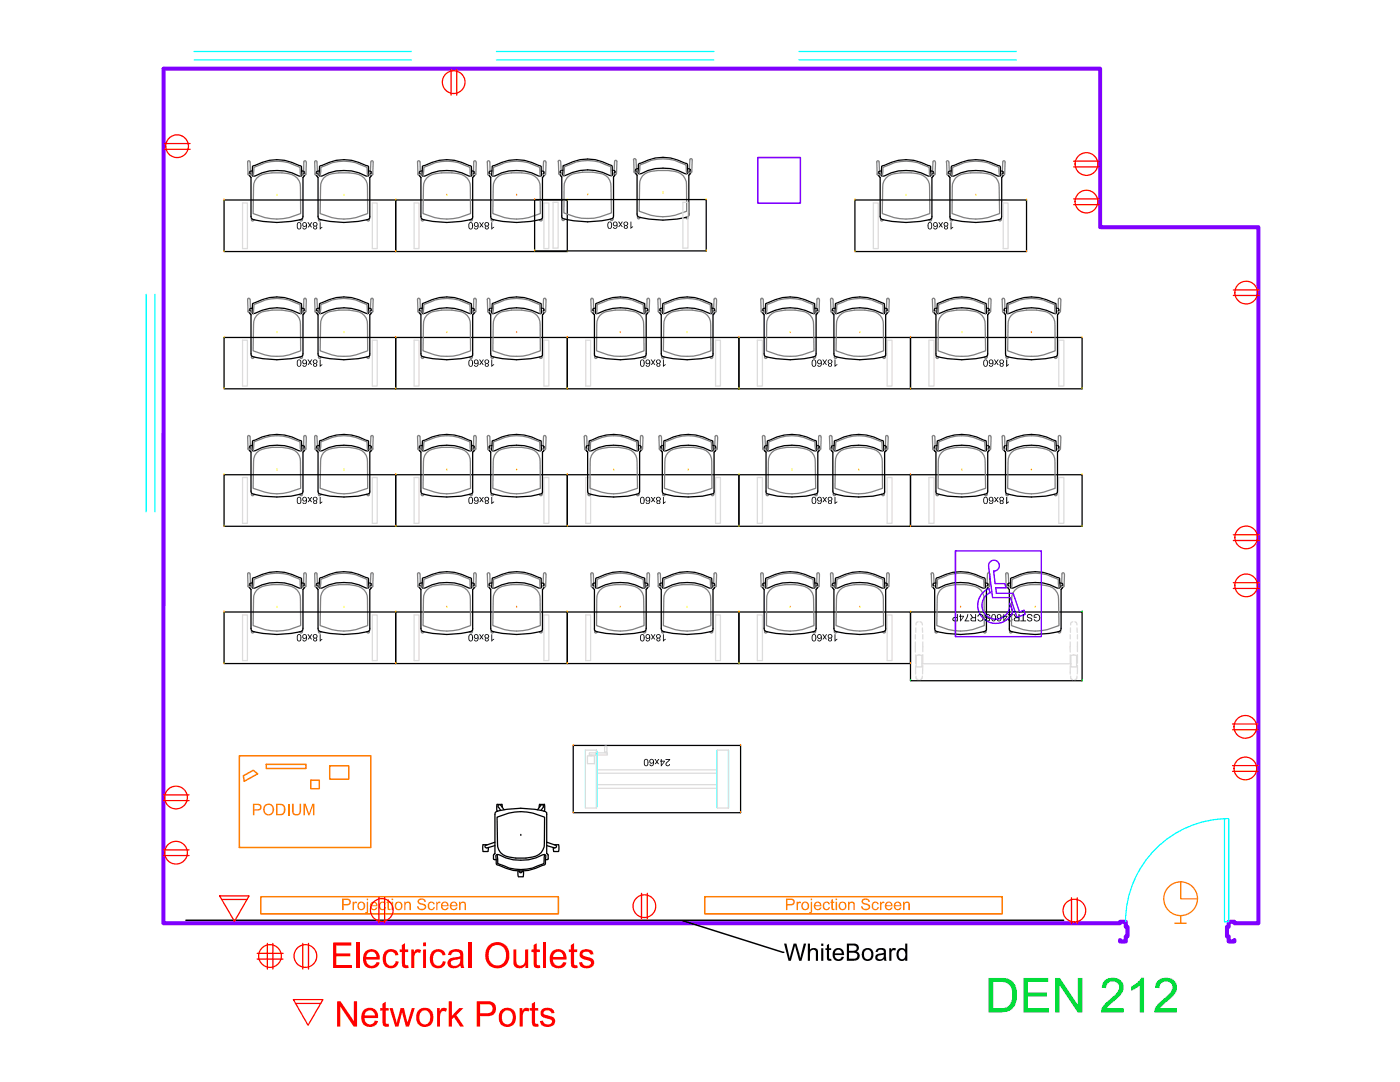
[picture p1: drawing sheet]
<svg xmlns="http://www.w3.org/2000/svg" width="279mm" height="216mm" viewBox="0 0 279 216" stroke-linecap="round" stroke-linejoin="round" font-family="sans-serif">
<!-- layer: _DOOR_WIND -->
<path d="M38.7 12h43.4M99.1 12h43.4M159.4 12h43.4M30.9 58.7v43.4M244.4 163.4v20.5h.8v-20.5M245.2 163.4a20.6 20.6 0 0 0-20.6 20.5" fill="none" stroke="#0ff" stroke-width=".25"/>
<!-- layer: _WALLS -->
<path d="M223.5 187.6v.3h1.2v-1.1h.3v-1.9h-.3v-1h-1.2v.3h-190.9l.1-170.5h186.9v31.6h31.5v138.9h-4.7v-.3h-1.2v1h-.3v1.9h.3v1.1h1.2v-.3" fill="none" stroke="#7f00ff" stroke-width=".8"/>
<!-- layer: _MISC_FIXED -->
<path d="M47.8 150.8h26.2v18.3h-26.2zM48.6 154.8l2-1.1 .8 .7-2.7 1.5zM53.1 152.5h8v.9h-8zM62 155.7h1.7v1.7h-1.7zM65.8 152.8h3.8v2.7h-3.8z" fill="none" stroke="#ff7f00" stroke-width=".3"/>
<!-- layer: AFUCH-P -->
<g fill="none" stroke="#000" stroke-width=".25">
<path d="M49.8 35l.3 .4v7.8v.3l.3 .3a19.1 19.1 0 0 0 9.8 0l.2-.3 .1-.3v-7.8l.3-.4M50.3 34.1h-.3l-.2 .2 .1 .3M50.4 33.2a9.5 9.5 0 0 1 9.8 0v1.9h-.5a9.3 9.3 0 0 0-8.8 0h-.6zM60.2 34.1h.4l.1 .2-.1 .3M63.2 35l.3 .4v7.8v.3l.3 .3a19.1 19.1 0 0 0 9.7 0l.3-.3v-8.1l.3-.4M63.7 34.1l-.5 .2 .1 .3M63.8 33.2a9.5 9.5 0 0 1 9.7 0l.1 1.7-.2 .3-.4-.1a9.3 9.3 0 0 0-8.7 0l-.4 .1-.3-.3zM73.5 34.1l.6 .2-.1 .3M83.7 35l.3 .4v7.8v.3l.3 .3a19.1 19.1 0 0 0 9.8 0l.2-.3v-8.1l.4-.4M84.3 34.1l-.6 .2 .1 .3M84.3 33.2a9.5 9.5 0 0 1 9.8 0v1.9h-.5a9.3 9.3 0 0 0-8.8 0h-.5zM94.1 34.1h.4l.1 .2-.1 .3"/>
<path d="M97.6 35l.3 .4v7.8l.1 .3 .2 .3a19.1 19.1 0 0 0 9.8 0l.3-.3v-8.1l.3-.4M98.2 34.1l-.6 .2 .2 .3M98.2 33.2a9.5 9.5 0 0 1 9.8 0l.1 1.7-.2 .3-.4-.1a9.3 9.3 0 0 0-8.8 0l-.3 .1-.3-.3zM108 34.1l.6 .2-.2 .3M111.8 34.9l.3 .4v8.1l.3 .2a19 19 0 0 0 9.7 0l.3-.2v-.3v-7.8l.3-.4M112.4 33.1a9.5 9.5 0 0 1 9.7 0l.2 1.7-.3 .3a10.1 10.1 0 0 0-9.5 0l-.2-.3zM112.4 34l-.6 .2 .1 .3M122.2 34l.5 .2-.1 .3M126.8 34.6l.3 .4v7.7l.1 .3 .2 .3a19 19 0 0 0 9.8 0l.3-.3v-8l.3-.4M127.4 33.6l-.6 .3 .2 .2M127.4 32.8a9.4 9.4 0 0 1 9.8 0l.1 1.6-.3 .3h-.3a9.3 9.3 0 0 0-8.8 0h-.3l-.3-.3zM137.2 33.6l.6 .3-.2 .2"/>
<path d="M175.4 35l.3 .4v7.8v.3l.3 .3a19.1 19.1 0 0 0 9.7 0l.3-.3v-8.1l.3-.4M175.9 34.1l-.5 .2 .1 .3M176.1 33.1a11.9 11.9 0 0 1 6.2-1.1l1.5 .4 1.9 .8 .1 1.7-.2 .3-.4-.1a9.3 9.3 0 0 0-8.7 0l-.4 .1-.3-.3 .2-1.7zM185.7 34.1l.6 .2-.1 .3M189.3 35l.3 .4v8.1l.3 .3a19 19 0 0 0 9.7 0l.3-.3v-.3v-7.8l.3-.4M189.8 34.1l-.5 .2 .1 .3M190 33.1a11.9 11.9 0 0 1 6.3-1.1l3.3 1.2 .1 1.7-.2 .3-.4-.1a9.2 9.2 0 0 0-8.7 0l-.4 .1-.2-.3v-1.5zM199.7 34.1l.5 .2-.1 .3M49.8 62.4l.3 .4v7.8v.3l.3 .2a19.1 19.1 0 0 0 9.8 0l.2-.2 .1-.3v-7.8l.3-.4M50.3 61.5h-.3l-.2 .2 .1 .3M50.4 60.6a9.5 9.5 0 0 1 9.8 0l.1 1.7-.3 .3a10.2 10.2 0 0 0-9.5 0l-.2-.3zM60.2 61.5h.4l.1 .2-.1 .3"/>
<path d="M63.2 62.4l.3 .4v7.8v.3l.3 .2a19.1 19.1 0 0 0 9.7 0l.3-.2v-8.1l.3-.4M63.7 61.5l-.5 .2 .1 .3M63.8 60.6a9.5 9.5 0 0 1 9.7 0l.1 1.7-.2 .3a10.1 10.1 0 0 0-9.5 0l-.3-.3zM73.5 61.5l.6 .2-.1 .3M83.7 62.4l.3 .4v7.8v.3l.3 .2a19.1 19.1 0 0 0 9.8 0l.2-.2v-8.1l.4-.4M84.3 61.5l-.6 .2 .1 .3M84.3 60.6a9.5 9.5 0 0 1 9.8 0l.1 1.7-.2 .3a10.2 10.2 0 0 0-9.6 0l-.2-.3zM94.1 61.5h.4l.1 .2-.1 .3M97.6 62.4l.3 .4v7.8l.1 .3 .2 .2a19.1 19.1 0 0 0 9.8 0l.3-.2v-8.1l.3-.4M98.2 61.5l-.6 .2 .2 .3M98.2 60.6a9.5 9.5 0 0 1 9.8 0l.1 1.7-.2 .3a10.2 10.2 0 0 0-9.5 0l-.3-.3zM108 61.5l.6 .2-.2 .3"/>
<path d="M118.3 62.4l.3 .4v8.1l.3 .2a19.1 19.1 0 0 0 9.8 0l.2-.2 .1-.3v-7.8l.3-.4M118.8 61.5h-.3l-.2 .2 .1 .3M118.9 60.6a9.5 9.5 0 0 1 9.8 0v1.7l-.2 .3a10.2 10.2 0 0 0-9.5 0l-.2-.3zM128.7 61.5l.6 .2-.2 .3M131.7 62.4l.3 .4v7.8v.3l.3 .2a19.1 19.1 0 0 0 9.7 0l.3-.2v-8.1l.3-.4M132.2 61.5l-.5 .2 .1 .3M132.3 60.6a9.5 9.5 0 0 1 9.7 0l.1 1.7-.2 .3a10.2 10.2 0 0 0-9.5 0l-.3-.3zM142.1 61.5l.5 .2-.1 .3M152.2 62.4l.3 .4v7.8v.3l.3 .2a19.1 19.1 0 0 0 9.8 0l.2-.2 .1-.3v-7.8l.3-.4M152.8 61.5h-.4l-.2 .2 .1 .3M157.7 61.4a12.7 12.7 0 0 0-4.8 1.2l-.2-.3 .1-1.7a9.5 9.5 0 0 1 9.8 0l.1 1.7-.3 .3a12.7 12.7 0 0 0-4.7-1.2M162.6 61.5h.4l.1 .2-.1 .3"/>
<path d="M166.1 62.4l.3 .4v7.8l.1 .3 .2 .2a19.1 19.1 0 0 0 9.8 0l.3-.2v-8.1l.3-.4M166.7 61.5l-.6 .2 .2 .3M166.7 60.6a9.5 9.5 0 0 1 9.8 0l.1 1.7-.2 .3a10.2 10.2 0 0 0-9.6 0l-.2-.3zM176.5 61.5h.4l.2 .2-.1 .3M186.5 62.4l.3 .4v8.1l.2 .2a19.1 19.1 0 0 0 9.8 0l.3-.2v-.3v-7.8l.3-.4M187 61.5h-.4l-.1 .2 .1 .3M187 60.6a9.5 9.5 0 0 1 9.8 0l.1 1.7-.2 .3a10.2 10.2 0 0 0-9.5 0l-.2-.3zM196.9 61.5l.5 .2-.1 .3M200.4 62.4l.3 .4v7.8v.3l.3 .2a19.1 19.1 0 0 0 9.7 0l.3-.2v-.3v-7.8l.3-.4M200.9 61.5h-.4l-.1 .2 .1 .3M201 60.6a9.5 9.5 0 0 1 9.7 0l.1 1.7-.2 .3a10.2 10.2 0 0 0-9.5 0l-.2-.3zM210.8 61.5h.4l.1 .2-.1 .3"/>
<path d="M49.8 89.9l.3 .3v8.1a9.5 9.5 0 0 0 5.2 .9 9.5 9.5 0 0 0 5.1-.9l.1-8.1 .3-.3M50.3 88.9h-.3l-.2 .2 .1 .3M50.4 88a9.8 9.8 0 0 1 9.8 0v1.9h-.5a9.3 9.3 0 0 0-8.8 0h-.6zM60.2 88.9h.4l.1 .2-.1 .3M63.2 89.9l.3 .3v8.1a9.5 9.5 0 0 0 5.1 .9 10.1 10.1 0 0 0 5.2-.9v-8.1l.3-.3M63.7 88.9l-.5 .2 .1 .3M63.8 88a9.4 9.4 0 0 1 9.2-.2l.5 .2 .1 1.7-.2 .3-.4-.1a9.3 9.3 0 0 0-8.7 0l-.4 .1-.3-.3zM73.5 88.9l.6 .2-.1 .3M83.7 89.9l.3 .3v8.1a9.5 9.5 0 0 0 5.2 .9 9.5 9.5 0 0 0 5.1-.9v-8.1l.4-.3M84.3 88.9l-.6 .2 .1 .3M84.3 88a9.8 9.8 0 0 1 9.8 0v1.9h-.5a9.3 9.3 0 0 0-8.8 0h-.5zM94.1 88.9h.4l.1 .2-.1 .3"/>
<path d="M97.6 89.9l.3 .3 .1 8.1a9.5 9.5 0 0 0 5.1 .9 10.1 10.1 0 0 0 5.2-.9v-8.1l.3-.3M98.2 88.9l-.6 .2 .2 .3M98.2 88a9.8 9.8 0 0 1 9.8 0l.1 1.7-.2 .3-.4-.1a9.3 9.3 0 0 0-8.8 0l-.3 .1-.3-.3zM108 88.9l.6 .2-.2 .3M117 89.9l.3 .3v8.1a9.5 9.5 0 0 0 5.2 .9 9.5 9.5 0 0 0 5.1-.9v-8.1l.3-.3M117.5 88.9h-.3l-.2 .2 .1 .3M122.4 88.8l-1.4 .1-3.3 1.1-.2-.3 .1-1.7a9.8 9.8 0 0 1 9.8 0v1.7l-.2 .3-3.2-1.1-1.5-.1M127.4 88.9h.4l.1 .2-.1 .3M131.9 89.9l.3 .3v8.1a9.5 9.5 0 0 0 5.1 .9 10.1 10.1 0 0 0 5.2-.9v-8.1l.3-.3M132.4 88.9l-.5 .2 .1 .3M132.5 88a9.8 9.8 0 0 1 9.8 0v1.9h-.6a9.3 9.3 0 0 0-8.7 0l-.4 .1-.3-.3zM142.3 88.9l.5 .2-.1 .3"/>
<path d="M152.6 89.9l.3 .3v8.1a10.1 10.1 0 0 0 5.1 .9 9.5 9.5 0 0 0 5.2-.9v-8.1l.3-.3M153.1 88.9l-.5 .2 .1 .3M153.1 88a9.8 9.8 0 0 1 9.8 0l.1 1.7-.2 .3-.4-.1a9.3 9.3 0 0 0-8.8 0h-.5zM163 88.9l.5 .2-.1 .3M165.9 89.9l.3 .3 .1 8.1a9.5 9.5 0 0 0 5.1 .9 9.5 9.5 0 0 0 5.1-.9v-8.1l.4-.3M166.5 88.9h-.4l-.1 .2v.3M166.5 88a9.8 9.8 0 0 1 9.8 0v1.9h-.5a9.3 9.3 0 0 0-8.8 0h-.5zM176.3 88.9h.4l.1 .2v.3M186.5 89.9l.3 .3v8.1a9.5 9.5 0 0 0 5.2 .9 9.5 9.5 0 0 0 5.1-.9v-8.1l.3-.3M187 88.9h-.4l-.1 .2 .1 .3M187 88a9.8 9.8 0 0 1 9.8 0l.1 1.9h-.6a9.3 9.3 0 0 0-8.7 0h-.6zM196.9 88.9l.5 .2-.1 .3"/>
<path d="M200.4 89.9l.3 .3v8.1a9.5 9.5 0 0 0 5.1 .9 9.5 9.5 0 0 0 5.2-.9v-8.1l.3-.3M200.9 88.9h-.4l-.1 .2 .1 .3M201 88a9.8 9.8 0 0 1 9.7 0l.1 1.9h-.6a9.3 9.3 0 0 0-8.7 0h-.6zM210.8 88.9h.4l.1 .2-.1 .3M49.8 117.2l.3 .4v7.8v.3l.3 .3a19.1 19.1 0 0 0 9.8 0l.2-.3 .1-.3v-7.8l.3-.4M50.3 116.3l-.3 .1-.2 .1 .1 .3M50.4 115.4a9.5 9.5 0 0 1 9.8 0v1.9h-.5a9.3 9.3 0 0 0-8.8 0h-.6zM60.2 116.3l.4 .1 .1 .1-.1 .3M63.2 117.2l.3 .4v7.8v.3l.3 .3a19.1 19.1 0 0 0 9.7 0l.3-.3v-8.1l.3-.4M63.7 116.3l-.5 .2 .1 .3M63.8 115.4a9.5 9.5 0 0 1 9.7 0l.1 1.7-.2 .3-.4-.1a9.3 9.3 0 0 0-8.7 0l-.4 .1-.3-.3zM73.5 116.3l.6 .2-.1 .3"/>
<path d="M83.7 117.2l.3 .4v7.8v.3l.3 .3a19.1 19.1 0 0 0 9.8 0l.2-.3v-8.1l.4-.4M84.3 116.3l-.6 .2 .1 .3M84.3 115.4a9.5 9.5 0 0 1 9.8 0v1.9h-.5a9.3 9.3 0 0 0-8.8 0h-.5zM94.1 116.3l.4 .1 .1 .1-.1 .3M97.6 117.2l.3 .4v7.8l.1 .3 .2 .3a19.1 19.1 0 0 0 9.8 0l.3-.3v-8.1l.3-.4M98.2 116.3l-.6 .2 .2 .3M98.2 115.4a9.5 9.5 0 0 1 9.8 0l.1 1.7-.2 .3-.4-.1a9.3 9.3 0 0 0-8.8 0l-.3 .1-.3-.3zM108 116.3l.6 .2-.2 .3M118.3 117.2l.3 .4v8.1l.3 .3a19.1 19.1 0 0 0 9.8 0l.2-.3 .1-.3v-7.8l.3-.4M118.8 116.3l-.3 .1-.2 .1 .1 .3M118.9 115.4a9.5 9.5 0 0 1 9.8 0v1.9h-.5a9.3 9.3 0 0 0-8.8 0h-.6zM128.7 116.3l.6 .2-.2 .3"/>
<path d="M131.7 117.2l.3 .4v7.8v.3l.3 .3a19.1 19.1 0 0 0 9.7 0l.3-.3v-8.1l.3-.4M132.2 116.3l-.5 .2 .1 .3M132.3 115.4a9.5 9.5 0 0 1 9.7 0l.1 1.9h-.6a9.3 9.3 0 0 0-8.7 0l-.4 .1-.3-.3zM142.1 116.3l.5 .2-.1 .3M152.2 117.2l.3 .4v7.8v.3l.3 .3a19.1 19.1 0 0 0 9.8 0l.2-.3 .1-.3v-7.8l.3-.4M152.8 116.3l-.4 .1-.2 .1 .1 .3M157.7 116.2l-1.5 .1-3.3 1.1-.2-.3 .1-1.7a9.5 9.5 0 0 1 9.8 0l.1 1.7-.3 .3-3.2-1.1-1.5-.1M162.6 116.3l.4 .1 .1 .1-.1 .3M166.1 117.2l.3 .4v7.8l.1 .3 .2 .3a19.1 19.1 0 0 0 9.8 0l.3-.3v-8.1l.3-.4M166.7 116.3l-.6 .2 .2 .3M166.8 115.3a11.9 11.9 0 0 1 6.3-1.1l1.5 .4 1.9 .8v1.9h-.5a9.3 9.3 0 0 0-8.8 0l-.4 .1-.2-.3 .1-1.7zM176.5 116.3l.4 .1 .2 .1-.1 .3"/>
<path d="M186.2 117.2l.3 .4v7.8l.1 .3 .2 .3a19 19 0 0 0 9.8 0l.3-.3v-8.1l.3-.4M186.8 116.3l-.6 .2 .2 .3M186.8 115.4a9.4 9.4 0 0 1 9.8 0l.1 1.7-.3 .3-.3-.1a9.3 9.3 0 0 0-8.8 0l-.3 .1-.3-.3zM196.6 116.3l.6 .2-.2 .3M201.1 117.2l.3 .4v8.1l.3 .3a19.1 19.1 0 0 0 9.8 0l.2-.3 .1-.3v-7.8l.3-.4M201.7 115.4a9.5 9.5 0 0 1 9.8 0l.1 1.7-.3 .3-.3-.1a9.3 9.3 0 0 0-8.8 0l-.4 .1-.2-.3zM201.7 116.3l-.6 .2 .2 .3M211.5 116.3l.6 .2-.2 .3M96.4 169.9h1M97 168.6a.32 .32 0 0 0-.2 .4 .32 .32 0 0 0 .4 .2l1.6-.5M97.2 168.6l-.8-.1v1.4M97.5 169.1l-.1 .8"/>
<path d="M98.8 168l-1.8 .6M99 170.6l.6-.1a9.3 9.3 0 0 0 8.7 0h.4l.2 .3-.1 1.7a9.4 9.4 0 0 1-9.7 0zM99 171.6l-.5-.2v-.8l.3-.3v-7.8v-.3l.3-.3a19 19 0 0 1 9.7 0l.3 .3v8.1l.3 .3v.8l-.5 .2M99.2 163.1a10.8 10.8 0 0 1 9.5 0l-.1 5.2a2.61 2.61 0 0 1-2.3 2.7 9.3 9.3 0 0 1-5.9-.5 2.52 2.52 0 0 1-1.1-2.2zM99.2 170.5l.1 1.8 1.3 .4a8 8 0 0 0 6.8 0l1.2-.4v-1.8M99.5 161.1l.4 .6M99.9 160.7a.32 .32 0 0 0-.4-.1 .32 .32 0 0 0-.1 .5M100 160.7l.6 .9M100.3 161.1l-.1-.6h-1l-.1 1 .2 .4M103.4 173.8v1.1M103.5 174.9h.9M103.6 173.9v-.1a.32 .32 0 0 0 .3 .3 .32 .32 0 0 0 .3-.3v.1"/>
<path d="M103.9 166.7h.1M104.5 173.8l-.1 1.1M107.3 161.6l.6-.9a.32 .32 0 0 1 .4-.1 .32 .32 0 0 1 .1 .5l-.4 .6M107.7 160.5l-.1 .6M107.7 160.5h1M108.6 161.9h.1M108.6 160.5v1.3M109.1 168l1.7 .6M110.4 169.1l.1 .8M110.5 169.9h1M110.7 168.6l.8-.1v1.4M110.8 168.6a.32 .32 0 0 1 .2 .4 .32 .32 0 0 1-.4 .2l-1.5-.5"/>
</g>
<!-- layer: AFUFR-P -->
<path d="M181.7 122.1h34.3v13.7h-34.3z" fill="none" stroke="#000" stroke-width=".25"/>
<g fill="none" stroke="#dcdcdc" stroke-width=".25">
<path d="M182.7 126.6v.9M182.7 128.1v2M182.7 130.7v1.7M182.7 132.9v1.6M182.8 125.3v.9M182.8 134.9v.4l.4 .3M182.9 130.8l.5-.1 .6 .1v2.3h-1.1zM183.2 124.1l-.3 .1-.1 .5M183.6 124.1l.3 .1 .2 .5M184 132.4h29.7M184.1 134.9l-.2 .6-.3 .1M184.1 125.3v.9"/>
<path d="M184.2 126.6v.9M184.2 132.8l-.1 1.7M184.2 128.1v1.9M184.2 130.6v1.7M213.5 129.1l.1 1M213.6 126.6v.9M213.6 128.1v1M213.6 130.7v1.7M213.6 132.9v1.6M213.6 125.3v.9M213.7 134.9v.4l.4 .3M213.7 130.8l.6-.1 .6 .1v2.3h-1.2z"/>
<path d="M214.1 124.1l-.3 .1-.1 .5M214.5 124.1l.3 .1 .1 .5M214.9 134.9l-.1 .6-.3 .1M214.9 125.3l.1 .9M215 126.6v.9M215 132.8v1.7M215 128.1v1.9M215 130.6v1.7"/>
</g>
<!-- layer: AFUFR-3-EDPL -->
<path d="M213.7 132.4v.1" fill="none" stroke="#dcdcdc" stroke-width=".25"/>
<!-- layer: AFUFR-P -->
<path d="M181.7 135.8h.1M181.7 122.1h.1M216 135.8h.1M216 122.1h.1" fill="none" stroke="#0f0" stroke-width=".25"/>
<!-- layer: AFUFR-P-TD -->
<g fill="#000">
<path d="M193.1 122.5h.1v.5l-.5 .8h.7v.2h-.9l.4-.8zM195.2 122.7l.2-.2 .7 .2 .2 .7-.2 .5-.5 .1-.5-.2v-.2h.2l.1 .2 .4 .1 .3-.4v-.5l-.2-.2-.4-.1-.2 .3h-.3zM196.6 122.7l.2-.2h.5l.4 .5h-.2l-.2-.2-.2-.1a.28 .28 0 0 0-.4 .2 .28 .28 0 0 0 .4 .3l.1 .1a.36 .36 0 0 1 .4 .4 .36 .36 0 0 1-.4 .3l-.5-.1-.1-.3 .4 .2a.23 .23 0 0 0 .4-.1 .23 .23 0 0 0-.3-.3l-.5-.2zM201.2 122.5h.9l-.1 .4-.5 .4a.3 .3 0 0 0 0 .5 .3 .3 0 0 0 .4-.2h.2v.1l-.3 .3h-.4l-.2-.2v-.5l.7-.6h-.7zM204.1 122.5h.2v1.3h.5v.2h-1.2v-.2h.5zM205 122.7l.2-.2h.5l.3 .3 .1 .2-.6-.3a.28 .28 0 0 0-.4 .2 .28 .28 0 0 0 .4 .3l.2 .1a.36 .36 0 0 1 .3 .4 .36 .36 0 0 1-.4 .3l-.4-.1-.2-.3 .5 .3a.23 .23 0 0 0 .3-.2 .23 .23 0 0 0-.2-.3l-.6-.2zM206.3 122.7l.3-.2 .8 .2 .2 .4-.1 .6-.3 .3-.7-.1-.2-.3 .2-.1 .3 .4 .4-.1 .2-.2v-.6l-.3-.3h-.4l-.2 .1v.3h.4v.2h-.6z"/>
<path d="M190.3 123.2l.7-.1v-.6h.1v1.5l-.9-.1-.2-.4zM190.3 123.3a.28 .28 0 0 0 0 .4 .28 .28 0 0 0 .3 .1h.4v-.5z"/>
<path d="M191.6 122.5h.2v.4h.6l-.7 1.1h-.1v-1h-.2v-.1h.2zM191.8 123v.7l.4-.7z"/>
<path d="M193.6 122.5h.2l.4 .7h.4v-.7h.2v1.5h-.9l-.2-.1v-.6l.4-.1zM193.9 123.4l.1 .4h.6v-.5z"/>
<path d="M198 122.6l.5-.1 .2 .3v.9l-.3 .3h-.3l-.2-.3-.1-.7zM198.1 122.7l-.1 .8a.3 .3 0 0 0 .4 .3 .3 .3 0 0 0 .2-.5v-.2a.3 .3 0 0 0-.1-.4 .3 .3 0 0 0-.4 0z"/>
<path d="M199 122.8l.2-.3h.4l.3 .4v.7l-.2 .3-.5 .1-.2-.2v-.2h.2a.32 .32 0 0 0 .4 .1 .32 .32 0 0 0 .1-.4l-.1 .1a.46 .46 0 0 1-.6-.1 .46 .46 0 0 1 0-.5zM199.1 123a.3 .3 0 0 0 .6 0 .3 .3 0 0 0-.6 0z"/>
<path d="M200.3 122.5h.1v.4h.7l-.7 1.1h-.1v-1h-.3v-.1h.3zM200.4 123v.7l.5-.7z"/>
<path d="M202.2 122.5h.3l.4 .7h.4v-.7h.2v1.5h-.7a.41 .41 0 0 1-.5-.4 .41 .41 0 0 1 .4-.4zM202.6 123.4a.24 .24 0 0 0-.1 .3 .24 .24 0 0 0 .3 .1h.5v-.5z"/>
</g>
<!-- layer: AFUCH-P -->
<g fill="none" stroke="#808080" stroke-width=".25">
<path d="M49.4 32.3l.1 2.5M49.9 32.3l-.3-.2-.2 .3M49.9 32.3l.1 1.8M50.6 35.2l.1-1.8a9.3 9.3 0 0 1 6.9-.9l2.3 .9 .1 1.8M51.2 35.5a4.1 4.1 0 0 1 3.1-1 7.5 7.5 0 0 1 4.5 .6 2.44 2.44 0 0 1 1.2 2.3v5.2a10.8 10.8 0 0 1-9.5 0l.1-5.9zM60.6 32.3v1.8M60.6 32.3l.3-.2 .2 .3M61.1 32.4v2.4M62.8 32.3l.1 2.5M63.3 32.3l-.3-.2-.2 .3M63.3 32.3v1.8M63.9 35.2l.1-1.8 1.2-.5a8 8 0 0 1 6.9 0l1.2 .5v1.8"/>
<path d="M64.6 35.5a4.1 4.1 0 0 1 3-1 7.5 7.5 0 0 1 4.6 .6 2.44 2.44 0 0 1 1.1 2.3l.1 5.2a10.8 10.8 0 0 1-9.5 0l.1-5.9zM74 32.3l-.1 1.8M74 32.3l.3-.2 .2 .3M74.5 32.4l-.1 2.4M83.3 32.3l.1 2.5M83.8 32.3l-.3-.2-.2 .3M83.8 32.3l.1 1.8M85.1 35.5a4.1 4.1 0 0 1 3.1-1 7.5 7.5 0 0 1 4.5 .6 2.44 2.44 0 0 1 1.2 2.3v5.2a10.8 10.8 0 0 1-9.5 0l.2-5.9zM89.2 32.2a9.3 9.3 0 0 1 4.6 1.2l.1 1.8M89.2 32.2a9.3 9.3 0 0 0-4.6 1.2l-.1 1.8M94.5 32.3v1.8M94.5 32.3l.3-.2 .2 .3"/>
<path d="M95.1 32.4l-.1 2.4M97.3 32.3v2.5M97.7 32.3l-.2-.2-.2 .3M97.8 32.3v1.8M98.4 35.2l.1-1.8 1.2-.5a8 8 0 0 1 6.8 0l1.2 .5 .1 1.8M99.1 35.5a3.9 3.9 0 0 1 3-1 7.5 7.5 0 0 1 4.6 .6 2.44 2.44 0 0 1 1.1 2.3v5.2a10.8 10.8 0 0 1-9.4 0l.1-5.9zM108.5 32.3l-.1 1.8M108.5 32.3l.2-.2 .2 .3M109 32.4l-.1 2.4M111.4 32.2l.1 2.5M111.9 32.2l-.3-.2-.2 .3M111.9 32.2l.1 1.8"/>
<path d="M112.6 35.1l.1-1.8a9.4 9.4 0 0 1 6.9-1l2.3 1 .1 1.8M113.2 35.4a4.1 4.1 0 0 1 3.1-1 8.7 8.7 0 0 1 4.5 .6 2.52 2.52 0 0 1 1.1 2.2l.1 5.3a10.8 10.8 0 0 1-9.5 0l.1-5.9zM122.6 34l.1-1.8 .2-.2 .2 .2-.1 2.5M126.5 31.9v2.4M126.9 31.9l-.3-.2-.2 .2M126.9 31.9l.1 1.8M127.6 34.7l.1-1.8 1.2-.4a8 8 0 0 1 6.8 0l1.2 .4 .1 1.8M128.2 35.1a4.1 4.1 0 0 1 3.1-1.1 7.5 7.5 0 0 1 4.6 .7 2.69 2.69 0 0 1 1.1 2.2v5.2a10.8 10.8 0 0 1-9.4 0l.1-5.9zM137.6 33.7l.1-1.8 .2-.2 .2 .1v2.5M175 32.3l.1 2.5M175.4 32.3l-.2-.2-.2 .3M175.4 32.3l.1 1.8"/>
<path d="M176.1 35.2l.1-1.8 1.2-.5a8 8 0 0 1 6.8 0l1.2 .5 .1 1.8M176.8 35.5a3.9 3.9 0 0 1 3-1 7.5 7.5 0 0 1 4.6 .6 2.44 2.44 0 0 1 1.1 2.3l.1 5.2a10.8 10.8 0 0 1-9.5 0l.1-5.9zM186.2 32.3l-.1 1.8M186.2 32.3l.3-.2 .2 .3M186.7 32.4l-.1 2.4M188.9 32.3l.1 2.5M189.3 32.3l-.2-.2-.2 .3M189.4 32.3l.1 1.8M190 35.2l.1-1.8a9.4 9.4 0 0 1 7-.9l2.3 .9v1.8M190.7 35.5a4.1 4.1 0 0 1 3-1 7.5 7.5 0 0 1 4.6 .6 2.52 2.52 0 0 1 1.1 2.3l.1 5.2a10.8 10.8 0 0 1-9.5 0l.1-5.9zM200.1 32.3l-.1 1.8M200.1 32.3l.3-.2 .2 .3"/>
<path d="M200.6 32.4l-.1 2.4M49.4 59.8l.1 2.4M49.9 59.7l-.3-.2-.2 .3M49.9 59.8l.1 1.7M50.2 43.8l.2 .3 .2-.2M50.2 43.6v.3M50.7 43.8v.2M59.9 43.8v.2M60.3 43.8l-.2 .3-.2-.2M60.3 43.6l.1 .3M60.6 59.8v1.7M60.6 59.7l.3-.2 .2 .3"/>
<path d="M61.1 59.8v2.4M63.3 59.7l-.2-.2-.3 .2 .1 2.5M63.3 59.8v1.7M63.6 43.8l.2 .3 .2-.2M63.6 43.6v.3M64.1 43.8l-.1 .2M73.2 43.8l.1 .2M73.7 43.8l-.2 .3-.2-.2M73.7 43.6v.3M74 59.8l-.1 1.7M74 59.7l.3-.2 .2 .3M74.5 59.8l-.1 2.4"/>
<path d="M83.8 59.7l-.1-.2-.4 .2 .1 2.5M83.8 59.8l.1 1.7M84.1 43.8l.2 .3 .2-.2M84.1 43.6v.3M84.6 43.8v.2M89.2 59.5a9.3 9.3 0 0 1 4.6 1.3l.1 1.8M89.2 59.5a9.3 9.3 0 0 0-4.6 1.3l-.1 1.8M93.7 43.8l.1 .2M94.2 43.8l-.2 .3-.2-.2M94.2 43.6l.1 .3M94.5 59.8v1.7M94.5 59.7l.3-.2 .2 .3"/>
<path d="M95.1 59.8l-.1 2.4M97.7 59.7l-.1-.2-.3 .2v2.5M97.8 59.8v1.7M98 43.8l.2 .3 .3-.2M98.1 43.6l-.1 .3M98.5 43.8v.2M107.7 43.8v.2M108.2 43.8l-.2 .3-.3-.2M108.2 43.6v.3M108.5 59.8l-.1 1.7M108.5 59.7l.2-.2 .2 .3M109 59.8l-.1 2.4"/>
<path d="M112.2 43.8l.2 .2 .2-.2M112.2 43.5v.3M112.7 43.7v.1M118.4 59.7l-.2-.2-.3 .2 .1 2.5M118.4 59.8l.1 1.7M121.8 43.7l.1 .1M122.3 43.5v.4l-.4 .1v-.2M123.8 59.5a9.3 9.3 0 0 1 4.6 1.3l.1 1.8M123.8 59.5a9.3 9.3 0 0 0-4.6 1.3l-.1 1.8M127.2 43.2l.1 .4 .1 .1 .3-.3M129.1 59.8v1.7M129.1 59.7l.3-.2 .2 .3"/>
<path d="M129.6 59.8v2.4M131.3 59.8l.1 2.4M131.8 59.7l-.3-.2-.2 .3M131.8 59.8v1.7M137.4 43.2l-.1 .4-.1 .1-.3-.3M142.5 59.8l-.1 1.7M142.5 59.7l.3-.2 .2 .3M143 59.8l-.1 2.4M152.3 59.7l-.2-.2-.3 .2 .1 2.5M152.3 59.8l.1 1.7M157.7 59.5a9.3 9.3 0 0 1 4.6 1.3l.1 1.8M157.7 59.5a9.3 9.3 0 0 0-4.6 1.3l-.1 1.8"/>
<path d="M163 59.8v1.7M163 59.7l.3-.2 .2 .3M163.5 59.8v2.4M166.2 59.7l-.1-.2-.3 .2v2.5M166.3 59.8v1.7M171.6 59.5a9.3 9.3 0 0 1 4.6 1.3l.1 1.8M171.6 59.5l-2.3 .3-2.3 1-.1 1.8M175.7 43.8l.2 .3 .3-.2M175.8 43.6l-.1 .3M176.2 43.8v.2M177 59.8l-.1 1.7M177 59.7l.2-.2 .2 .3"/>
<path d="M177.5 59.8l-.1 2.4M185.4 43.8v.2M185.9 43.8l-.2 .3-.3-.2M185.9 43.6v.3M186.1 59.8l.1 2.4M186.5 59.7l-.2-.2-.2 .3M186.6 59.8v1.7M189.6 43.8l.2 .3 .3-.2M189.7 43.6v.3M190.2 43.8l-.1 .2M191.9 59.5a9.3 9.3 0 0 1 4.6 1.3l.2 1.8M192 59.5a9.3 9.3 0 0 0-4.7 1.3v1.8"/>
<path d="M197.3 59.8l-.1 1.7M197.3 59.7l.3-.2 .1 .3M197.8 59.8l-.1 2.4M199.3 43.8l.1 .2M199.8 43.8l-.2 .3-.3-.2M199.8 43.6v.3M200.5 59.7l-.2-.2-.3 .2 .1 2.5M200.5 59.8v1.7M211.2 59.8v1.7M211.2 59.7l.3-.2 .2 .3M211.7 59.8l-.1 2.4M50.2 71.1v.3l.2 .1 .2-.2"/>
<path d="M50.6 62.6l.1-1.8a9.3 9.3 0 0 1 6.9-1l2.3 1 .1 1.8M50.7 71.2v.2M51.2 62.9a4.1 4.1 0 0 1 3.1-1 8.6 8.6 0 0 1 4.5 .6 2.44 2.44 0 0 1 1.2 2.3v5.2a10.8 10.8 0 0 1-9.5 0l.1-5.9zM59.9 71.2l.2 .3 .2-.2M60.3 71.1l.1 .2M63.6 71.1v.3l.2 .1 .3-.3M63.9 62.6l.1-1.8 1.2-.5a8 8 0 0 1 6.9 0l1.2 .5v1.8M64.6 62.9a4.1 4.1 0 0 1 3-1 8.7 8.7 0 0 1 4.6 .6 2.44 2.44 0 0 1 1.1 2.3l.1 5.2a10.8 10.8 0 0 1-9.5 0l.1-5.9zM73.7 71.1v.3l-.2 .1-.3-.3M84.1 71.1v.3l.2 .1 .2-.2M84.6 71.2v.2M85.1 62.9a4.1 4.1 0 0 1 3.1-1 8.7 8.7 0 0 1 4.5 .6 2.44 2.44 0 0 1 1.2 2.3v5.2a10.8 10.8 0 0 1-9.5 0l.2-5.9z"/>
<path d="M93.7 71.2l.3 .3 .2-.2M94.2 71.1l.1 .2M98.1 71.1v.3l.1 .1 .3-.3M98.4 62.6l.1-1.8 1.2-.5a8 8 0 0 1 6.8 0l1.2 .5 .1 1.8M99.1 62.9l.4-.4a9.5 9.5 0 0 1 7.2 0 2.44 2.44 0 0 1 1.1 2.3v5.2a10.8 10.8 0 0 1-9.4 0l.1-5.9zM108.2 71.1l-.1 .3-.1 .1-.3-.3M118.7 71.1v.3l.3 .1 .1-.2M119.2 71.2v.2M119.7 62.9a4.1 4.1 0 0 1 3.1-1 8.6 8.6 0 0 1 4.5 .6 2.44 2.44 0 0 1 1.2 2.3v5.2a10.8 10.8 0 0 1-9.4 0v-5.9zM128.4 71.2l.2 .3 .2-.2M128.8 71.1l.1 .2M132.1 71.1v.3l.2 .1 .3-.3"/>
<path d="M132.4 62.6l.1-1.8 1.2-.5a8 8 0 0 1 6.9 0l1.1 .5 .1 1.8M133.1 62.9a4.1 4.1 0 0 1 3-1 8.7 8.7 0 0 1 4.6 .6 2.44 2.44 0 0 1 1.1 2.3l.1 5.2a10.8 10.8 0 0 1-9.5 0l.1-5.9zM141.7 71.2l.3 .3 .2-.2M142.2 71.1l.1 .2M152.6 71.1v.3l.3 .1 .1-.2M153.1 71.2v.2M153.6 62.9a4.1 4.1 0 0 1 3.1-1 8.6 8.6 0 0 1 4.5 .6 2.44 2.44 0 0 1 1.2 2.3v5.2a10.8 10.8 0 0 1-9.4 0v-5.9zM162.3 71.2l.2 .3 .2-.2M162.7 71.1l.1 .2M166.6 71.1v.3l.3 .1 .1-.2M167 71.2v.2M167.6 62.9a4.1 4.1 0 0 1 3-1 8.7 8.7 0 0 1 4.5 .6 2.44 2.44 0 0 1 1.2 2.3v5.2a10.8 10.8 0 0 1-9.5 0l.2-5.9z"/>
<path d="M176.2 71.2l.3 .3 .2-.2M176.7 71.1v.2M186.9 71.1v.3l.1 .1 .3-.2M187.4 71.2l-.1 .2M187.9 62.9a4.1 4.1 0 0 1 3-1 8.6 8.6 0 0 1 4.6 .6 2.44 2.44 0 0 1 1.1 2.3l.1 5.2a10.8 10.8 0 0 1-9.5 0l.1-5.9zM196.5 71.2l.3 .3 .2-.2M197 71.1v.2M200.8 71.1v.3l.2 .1 .2-.2M201.1 62.6l.2-1.8a9.3 9.3 0 0 1 6.9-1l2.3 1 .1 1.8M201.3 71.2v.2M201.8 62.9a4.1 4.1 0 0 1 3.1-1 8.6 8.6 0 0 1 4.5 .6 2.44 2.44 0 0 1 1.1 2.3l.1 5.2a10.8 10.8 0 0 1-9.5 0l.1-5.9zM210.5 71.2l.2 .3 .2-.2"/>
<path d="M210.9 71.1l.1 .2M49.4 87.2l.1 2.4M49.9 87.1l-.3-.2-.2 .3M49.9 87.2l.1 1.7M50.2 98.5v.3l.2 .1 .2-.2M50.6 90l.1-1.8a9 9 0 0 1 6.9-.9l2.3 .9 .1 1.8M50.7 98.6v.1M51.2 90.3a4.6 4.6 0 0 1 3.1-1 6.8 6.8 0 0 1 5 1l.6 1.2 .1 5.9a10.8 10.8 0 0 1-9.5 0l.1-5.9zM59.9 98.6l.2 .3 .2-.2M60.3 98.5l.1 .2M60.6 87.2v1.7M60.6 87.1l.3-.2 .2 .3"/>
<path d="M61.1 87.2v2.4M63.3 87.1l-.2-.2-.3 .2 .1 2.5M63.3 87.2v1.7M63.6 98.5v.3l.2 .1 .3-.3M63.9 90l.1-1.8a10 10 0 0 1 5.8-1.2l1.2 .3 2.3 .9v1.8M64.6 90.3a4.6 4.6 0 0 1 3-1 6.8 6.8 0 0 1 5.1 1l.6 1.2 .1 5.9a10.8 10.8 0 0 1-9.5 0l.1-5.9zM73.7 98.5v.3l-.2 .1-.3-.3M74 87.2l-.1 1.7M74 87.1l.3-.2 .2 .3M74.5 87.2l-.1 2.4M83.8 87.1l-.1-.2-.4 .2 .1 2.5M83.8 87.2l.1 1.7"/>
<path d="M84.1 98.5v.3l.2 .1 .2-.2M84.6 98.6v.1M85.1 90.3a4.6 4.6 0 0 1 3.1-1 6.8 6.8 0 0 1 5 1l.6 1.2 .1 5.9a10.8 10.8 0 0 1-9.5 0l.2-5.9zM89.2 86.9a10.6 10.6 0 0 1 4.6 1.3l.1 1.8M89.2 86.9a10.6 10.6 0 0 0-4.6 1.3l-.1 1.8M93.7 98.6l.3 .3 .2-.2M94.2 98.5l.1 .2M94.5 87.2v1.7M94.5 87.1l.3-.2 .2 .3M95.1 87.2l-.1 2.4M97.7 87.1l-.1-.2-.3 .2v2.5M97.8 87.2v1.7"/>
<path d="M98.1 98.5v.3l.1 .1 .3-.3M98.4 90l.1-1.8a10 10 0 0 1 5.8-1.2l1.1 .3 2.3 .9 .1 1.8M99.1 90.3a4.3 4.3 0 0 1 3-1 6.8 6.8 0 0 1 5.1 1l.6 1.2v5.9a10.8 10.8 0 0 1-9.4 0l.1-5.9zM108.2 98.5l-.1 .3-.1 .1-.3-.3M108.5 87.2l-.1 1.7M108.5 87.1l.2-.2 .2 .3M109 87.2l-.1 2.4M117.1 87.1l-.2-.2-.3 .2 .1 2.5M117.1 87.2l.1 1.7M117.4 98.5v.3l.2 .1 .3-.3M118.4 90.3a4.6 4.6 0 0 1 3.1-1 6.8 6.8 0 0 1 5 1l.6 1.2 .1 5.9a10.8 10.8 0 0 1-9.5 0l.1-5.9zM122.4 86.9a10.6 10.6 0 0 1 4.7 1.3l.1 1.8"/>
<path d="M122.5 86.9a10.6 10.6 0 0 0-4.6 1.3l-.2 1.8M127.1 98.6l.2 .3 .2-.2M127.5 98.5l.1 .2M127.8 87.2v1.7M127.8 87.1l.3-.2 .2 .3M128.3 87.2l-.1 2.4M132 87.1l-.2-.2-.3 .2 .1 2.5M132 87.2l.1 1.7M132.3 98.5v.3l.2 .1 .3-.3M132.6 90l.1-1.8a10 10 0 0 1 5.8-1.2l1.2 .3 2.3 .9v1.8M133.3 90.3a4.3 4.3 0 0 1 3-1 6.8 6.8 0 0 1 5.1 1l.6 1.2 .1 5.9a10.8 10.8 0 0 1-9.5 0l.1-5.9zM142.4 98.5v.3l-.2 .1-.3-.3"/>
<path d="M142.7 87.2l-.1 1.7M142.7 87.1l.3-.2 .2 .3M143.2 87.2l-.1 2.4M152.6 87.1l-.1-.2-.3 .2v2.5M152.7 87.2l.1 1.7M153 98.5v.3l.3 .1 .1-.2M153.3 90l.1-1.8a9.1 9.1 0 0 1 7-.9l2.3 .9v1.8M153.5 98.6l-.1 .1M154 90.3a4.6 4.6 0 0 1 3-1 6.8 6.8 0 0 1 5.1 1l.6 1.2 .1 5.9a10.8 10.8 0 0 1-9.5 0l.1-5.9zM162.6 98.6l.1 .1M163.1 98.5l-.1 .3-.3 .1-.1-.2M163.4 87.2l-.1 1.7"/>
<path d="M163.4 87.1l.2-.2 .2 .3M163.9 87.2l-.1 2.4M166 87.1l-.1-.2-.4 .2 .1 2.5M166 87.2l.1 1.7M166.3 98.5v.3l.4 .1 .1-.2M166.8 98.6v.1M167.4 90.3a4.6 4.6 0 0 1 3-1 6.8 6.8 0 0 1 5 1l.6 1.2 .1 5.9a10.8 10.8 0 0 1-9.5 0l.2-5.9zM171.4 86.9a10.6 10.6 0 0 1 4.6 1.3l.1 1.8M171.4 86.9a10.6 10.6 0 0 0-4.6 1.3l-.1 1.8M176 98.6v.1M176.5 98.7l-.2 .2-.3-.2M176.5 98.5v.2"/>
<path d="M176.8 87.2l-.1 1.7M176.8 87.1l.2-.2 .2 .3M177.3 87.2l-.1 2.4M186.1 87.2l.1 2.4M186.5 87.1l-.2-.2-.2 .3M186.6 87.2v1.7M186.9 98.5v.3l.1 .1 .3-.2M187.4 98.6l-.1 .1M187.9 90.3a4.6 4.6 0 0 1 3-1 6.8 6.8 0 0 1 5.1 1l.6 1.2 .1 5.9a10.8 10.8 0 0 1-9.5 0l.1-5.9zM191.9 86.9a10.6 10.6 0 0 1 4.6 1.3l.2 1.8M192 86.9a10.6 10.6 0 0 0-4.7 1.3v1.8M196.5 98.6l.3 .3 .2-.2"/>
<path d="M197 98.5v.2M197.3 87.2l-.1 1.7M197.3 87.1l.3-.2 .1 .3M197.8 87.2l-.1 2.4M200.5 87.1l-.2-.2-.3 .2 .1 2.5M200.5 87.2v1.7M200.8 98.5v.3l.2 .1 .2-.2M201.1 90l.2-1.8a9 9 0 0 1 6.9-.9l2.3 .9 .1 1.8M201.3 98.6v.1M201.8 90.3a4.6 4.6 0 0 1 3.1-1 6.8 6.8 0 0 1 5 1l.6 1.2 .1 5.9a10.8 10.8 0 0 1-9.5 0l.1-5.9zM210.5 98.6l.2 .3 .2-.2M210.9 98.5l.1 .2"/>
<path d="M211.2 87.2v1.7M211.2 87.1l.3-.2 .2 .3M211.7 87.2l-.1 2.4M49.4 114.5l.1 2.5M49.9 114.5l-.3-.2-.2 .3M49.9 114.5l.1 1.9M50.6 117.4l.1-1.8a9.3 9.3 0 0 1 6.9-.9l2.3 .9 .1 1.8M51.2 117.8a4.3 4.3 0 0 1 3.1-1.1 6.5 6.5 0 0 1 5 1.1l.6 1.1 .1 5.9a10.8 10.8 0 0 1-9.5 0l.1-5.9zM60.6 114.5v1.9M60.6 114.5l.3-.2 .2 .3M61.1 114.6v2.4M63.3 114.5l-.2-.2-.3 .1 .1 2.6"/>
<path d="M63.3 114.5v1.9M63.9 117.4l.1-1.8 1.2-.5a8 8 0 0 1 6.9 0l1.2 .5v1.8M64.6 117.8a4.3 4.3 0 0 1 3-1.1 6.5 6.5 0 0 1 5.1 1.1l.6 1.1 .1 5.9a10.8 10.8 0 0 1-9.5 0l.1-5.9zM74 114.5l-.1 1.9M74 114.5l.3-.2 .2 .3M74.5 114.6l-.1 2.4M83.8 114.5l-.1-.2-.4 .1 .1 2.6M83.8 114.5l.1 1.9M85.1 117.8a4.3 4.3 0 0 1 3.1-1.1 6.5 6.5 0 0 1 5 1.1l.6 1.1 .1 5.9a10.8 10.8 0 0 1-9.5 0l.2-5.9zM89.2 114.4a9.3 9.3 0 0 1 4.6 1.2l.1 1.8M89.2 114.4a9.3 9.3 0 0 0-4.6 1.2l-.1 1.8M94.5 114.5v1.9"/>
<path d="M94.5 114.5l.3-.2 .2 .3M95.1 114.6l-.1 2.4M97.7 114.5l-.1-.2-.3 .1v2.6M97.8 114.5v1.9M98.4 117.4l.1-1.8 1.2-.5a8 8 0 0 1 6.8 0l1.2 .5 .1 1.8M99.1 117.8a4.1 4.1 0 0 1 3-1.1 6.5 6.5 0 0 1 5.1 1.1l.6 1.1v5.9a10.8 10.8 0 0 1-9.4 0l.1-5.9zM108.5 114.5l-.1 1.9M108.5 114.5l.2-.2 .2 .3M109 114.6l-.1 2.4M118.4 114.5l-.2-.2-.3 .1 .1 2.6M118.4 114.5l.1 1.9M119.7 117.8a4.3 4.3 0 0 1 3.1-1.1 6.5 6.5 0 0 1 5 1.1l.6 1.1 .1 5.9a10.8 10.8 0 0 1-9.4 0v-5.9z"/>
<path d="M123.8 114.4a9.3 9.3 0 0 1 4.6 1.2l.1 1.8M123.8 114.4a9.3 9.3 0 0 0-4.6 1.2l-.1 1.8M129.1 114.5v1.9M129.1 114.5l.3-.2 .2 .3M129.6 114.6v2.4M131.3 114.5l.1 2.5M131.8 114.5l-.3-.2-.2 .3M131.8 114.5v1.9M132.4 117.4l.1-1.8 1.2-.5a8 8 0 0 1 6.9 0l1.1 .5 .1 1.8M133.1 117.8a4.3 4.3 0 0 1 3-1.1 6.5 6.5 0 0 1 5.1 1.1l.6 1.1 .1 5.9a10.8 10.8 0 0 1-9.5 0l.1-5.9zM142.5 114.5l-.1 1.9M142.5 114.5l.3-.2 .2 .3"/>
<path d="M143 114.6l-.1 2.4M152.3 114.5l-.2-.2-.3 .1 .1 2.6M152.3 114.5l.1 1.9M153.6 117.8a4.3 4.3 0 0 1 3.1-1.1 6.5 6.5 0 0 1 5 1.1l.6 1.1 .1 5.9a10.8 10.8 0 0 1-9.4 0v-5.9zM157.7 114.4a9.3 9.3 0 0 1 4.6 1.2l.1 1.8M157.7 114.4a9.3 9.3 0 0 0-4.6 1.2l-.1 1.8M163 114.5v1.9M163 114.5l.3-.2 .2 .3M163.5 114.6v2.4M166.2 114.5l-.1-.2-.3 .1v2.6M166.3 114.5v1.9M167.6 117.8a4.3 4.3 0 0 1 3-1.1 6.5 6.5 0 0 1 5.1 1.1l.5 1.1 .1 5.9a10.8 10.8 0 0 1-9.5 0l.2-5.9z"/>
<path d="M171.6 114.4a9.3 9.3 0 0 1 4.6 1.2l.1 1.8M171.6 114.4l-2.3 .3-2.3 .9-.1 1.8M177 114.5l-.1 1.9M177 114.5l.2-.2 .2 .3M177.5 114.6l-.1 2.4M185.9 114.5v2.5M186.3 114.5l-.3-.2-.2 .3M186.3 114.5l.1 1.9M187 117.4l.1-1.8 1.2-.5a8 8 0 0 1 6.8 0l1.2 .5 .1 1.8M187.6 117.8a4.3 4.3 0 0 1 3.1-1.1 6.5 6.5 0 0 1 5.1 1.1l.6 1.1v5.9a10.8 10.8 0 0 1-9.4 0l.1-5.9zM197.1 114.5l-.1 1.9M197.1 114.5l.2-.2 .2 .3"/>
<path d="M197.5 114.6v2.4M201.2 114.5l-.2-.2-.3 .1 .1 2.6M201.2 114.5l.1 1.9M201.9 117.4l.1-1.8a9.4 9.4 0 0 1 6.9-.9l2.3 .9 .1 1.8M202.5 117.8a4.3 4.3 0 0 1 3.1-1.1 8.2 8.2 0 0 1 4.6 .6 2.52 2.52 0 0 1 1.1 2.3v5.2a10.8 10.8 0 0 1-9.4 0v-5.9zM211.9 114.5v1.9M211.9 114.5l.3-.2 .2 .3M212.4 114.6v2.4M50.2 126.1l.2 .2 .2-.2M50.2 125.8v.3M50.7 126.1v.1M59.9 126.1v.1"/>
<path d="M60.3 126.1l-.2 .2-.2-.2M60.3 125.8l.1 .3M63.6 126.1l.2 .2 .2-.2M63.6 125.8v.3M64.1 126.1l-.1 .1M73.2 126.1l.1 .1M73.7 126.1l-.2 .2-.2-.2M73.7 125.8v.3M84.1 126.1l.2 .2 .2-.2M84.1 125.8v.3M84.6 126.1v.1M93.7 126.1l.1 .1"/>
<path d="M94.2 126.1l-.2 .2-.2-.2M94.2 125.8l.1 .3M98 126.1l.2 .2 .3-.2M98.1 125.8l-.1 .3M98.5 126.1v.1M107.7 126.1v.1M108.2 126.1l-.2 .2-.3-.2M108.2 125.8v.3M118.7 126.1l.2 .2 .2-.2M118.7 125.8v.3M119.2 126.1v.1M128.4 126.1v.1"/>
<path d="M128.8 126.1l-.2 .2-.2-.2M128.8 125.8l.1 .3M132.1 126.1l.2 .2 .2-.2M132.1 125.8v.3M132.6 126.1l-.1 .1M141.7 126.1v.1M142.2 126.1l-.2 .2-.2-.2M142.2 125.8l.1 .3M152.6 126.1l.2 .2 .2-.2M152.6 125.8v.3M153.1 126.1v.1M162.3 126.1v.1"/>
<path d="M162.7 126.1l-.2 .2-.2-.2M162.7 125.8l.1 .3M166.5 126.1l.2 .2 .3-.2M166.6 125.8l-.1 .3M167 126.1v.1M176.2 126.1v.1M176.7 126.1l-.2 .2-.3-.2M176.7 125.8v.3M186.6 126.1l.2 .2 .3-.2M186.7 125.8l-.1 .3M187.1 126.1v.1M196.3 126.1v.1"/>
<path d="M196.8 126.1l-.2 .2-.3-.2M196.8 125.8v.3M201.5 126.1l.2 .2 .2-.2M201.5 125.8v.3M202 126.1v.1M211.2 126.1v.1M211.6 126.1l-.2 .2-.2-.2M211.6 125.8l.1 .3"/>
<circle cx="49.7" cy="34.8" r=".23"/>
<circle cx="60.8" cy="34.8" r=".23"/>
<circle cx="63.1" cy="34.8" r=".23"/>
<circle cx="74.2" cy="34.8" r=".23"/>
<circle cx="83.6" cy="34.8" r=".23"/>
<circle cx="94.7" cy="34.8" r=".23"/>
<circle cx="97.6" cy="34.8" r=".23"/>
<circle cx="108.6" cy="34.8" r=".23"/>
<circle cx="111.8" cy="34.6" r=".23"/>
<circle cx="122.8" cy="34.6" r=".23"/>
<circle cx="126.8" cy="34.3" r=".23"/>
<circle cx="137.8" cy="34.3" r=".23"/>
<circle cx="175.3" cy="34.8" r=".23"/>
<circle cx="186.3" cy="34.8" r=".23"/>
<circle cx="189.2" cy="34.8" r=".23"/>
<circle cx="200.2" cy="34.8" r=".23"/>
<circle cx="49.7" cy="62.2" r=".23"/>
<circle cx="60.8" cy="62.2" r=".23"/>
<circle cx="63.1" cy="62.2" r=".23"/>
<circle cx="74.2" cy="62.2" r=".23"/>
<circle cx="83.6" cy="62.2" r=".23"/>
<circle cx="94.7" cy="62.2" r=".23"/>
<circle cx="97.6" cy="62.2" r=".23"/>
<circle cx="108.6" cy="62.2" r=".23"/>
<circle cx="118.2" cy="62.2" r=".23"/>
<circle cx="129.3" cy="62.2" r=".23"/>
<circle cx="131.6" cy="62.2" r=".23"/>
<circle cx="142.7" cy="62.2" r=".23"/>
<circle cx="152.1" cy="62.2" r=".23"/>
<circle cx="163.2" cy="62.2" r=".23"/>
<circle cx="166.1" cy="62.2" r=".23"/>
<circle cx="177.1" cy="62.2" r=".23"/>
<circle cx="186.4" cy="62.2" r=".23"/>
<circle cx="197.4" cy="62.2" r=".23"/>
<circle cx="200.3" cy="62.2" r=".23"/>
<circle cx="211.4" cy="62.2" r=".23"/>
<circle cx="49.7" cy="89.6" r=".23"/>
<circle cx="60.8" cy="89.6" r=".23"/>
<circle cx="63.1" cy="89.6" r=".23"/>
<circle cx="74.2" cy="89.6" r=".23"/>
<circle cx="83.6" cy="89.6" r=".23"/>
<circle cx="94.7" cy="89.6" r=".23"/>
<circle cx="97.6" cy="89.6" r=".23"/>
<circle cx="108.6" cy="89.6" r=".23"/>
<circle cx="116.9" cy="89.6" r=".23"/>
<circle cx="128" cy="89.6" r=".23"/>
<circle cx="131.8" cy="89.6" r=".23"/>
<circle cx="142.9" cy="89.6" r=".23"/>
<circle cx="152.5" cy="89.6" r=".23"/>
<circle cx="163.5" cy="89.6" r=".23"/>
<circle cx="165.9" cy="89.6" r=".23"/>
<circle cx="176.9" cy="89.6" r=".23"/>
<circle cx="186.4" cy="89.6" r=".23"/>
<circle cx="197.4" cy="89.6" r=".23"/>
<circle cx="200.3" cy="89.6" r=".23"/>
<circle cx="211.4" cy="89.6" r=".23"/>
<circle cx="49.7" cy="117" r=".23"/>
<circle cx="60.8" cy="117" r=".23"/>
<circle cx="63.1" cy="117" r=".23"/>
<circle cx="74.2" cy="117" r=".23"/>
<circle cx="83.6" cy="117" r=".23"/>
<circle cx="94.7" cy="117" r=".23"/>
<circle cx="97.6" cy="117" r=".23"/>
<circle cx="108.6" cy="117" r=".23"/>
<circle cx="118.2" cy="117" r=".23"/>
<circle cx="129.3" cy="117" r=".23"/>
<circle cx="131.6" cy="117" r=".23"/>
<circle cx="142.7" cy="117" r=".23"/>
<circle cx="152.1" cy="117" r=".23"/>
<circle cx="163.2" cy="117" r=".23"/>
<circle cx="166.1" cy="117" r=".23"/>
<circle cx="177.1" cy="117" r=".23"/>
<circle cx="186.2" cy="117" r=".23"/>
<circle cx="197.2" cy="117" r=".23"/>
<circle cx="201" cy="117" r=".23"/>
<circle cx="212.1" cy="117" r=".23"/>
</g>
<g fill="none" stroke="#ff0" stroke-width=".25">
<path d="M55.3 39h.1M68.6 39h.1M89.2 39h.1M103.1 39h.1M117.3 38.8h.1M132.3 38.5h.1M180.8 39h.1M194.7 39h.1M55.3 66.4h.1M68.6 66.4h.1M89.2 66.4h.1M103.1 66.4h.1"/>
<path d="M123.8 66.4h.1M137.1 66.4h.1M157.7 66.4h.1M171.6 66.4h.1M192 66.4h.1M205.8 66.4h.1M55.3 93.8h.1M68.6 93.8h.1M89.2 93.8h.1M103.1 93.8h.1M122.5 93.8h.1M137.3 93.8h.1"/>
<path d="M158 93.8h.1M171.4 93.8h.1M192 93.8h.1M205.8 93.8h.1M55.3 121.2h.1M68.6 121.2h.1M89.2 121.2h.1M103.1 121.2h.1M123.8 121.2h.1M137.1 121.2h.1M157.7 121.2h.1M171.6 121.2h.1"/>
<path d="M191.7 121.2h.1M206.6 121.2h.1"/>
</g>
<!-- layer: AFUTL-P -->
<g fill="none" stroke="#dcdcdc" stroke-width=".25">
<path d="M48.4 40.5h1v9.1h-1zM74.3 40.5h1v9.1h-1zM82.6 40.5h1v9.1h-1zM108.6 40.5h.9v9.1h-.9zM110.4 40.4h1v9.1h-1zM136.3 40.4h1v9.1h-1zM174.3 40.5h1v9.1h-1zM200.2 40.5h1v9.1h-1zM48.4 67.9h1v9.1h-1zM74.3 67.9h1v9.1h-1zM82.6 67.9h1v9.1h-1zM108.6 67.9h.9v9.1h-.9z"/>
<path d="M116.9 67.9h1v9.1h-1zM142.8 67.9h1v9.1h-1zM151.1 67.9h1.1v9.1h-1.1zM177.1 67.9h.9v9.1h-.9zM185.4 67.9h1v9.1h-1zM211.3 67.9h1v9.1h-1zM48.4 95.3h1v9.1h-1zM74.3 95.3h1v9.1h-1zM82.6 95.3h1v9.1h-1zM108.6 95.3h.9v9.1h-.9zM116.9 95.3h1v9.1h-1zM142.8 95.3h1v9.1h-1z"/>
<path d="M151.1 95.3h1.1v9.1h-1.1zM177.1 95.3h.9v9.1h-.9zM185.4 95.3h1v9.1h-1zM211.3 95.3h1v9.1h-1zM48.4 122.7h1v9.1h-1zM74.3 122.7h1v9.1h-1zM82.6 122.7h1v9.1h-1zM108.6 122.7h.9v9.1h-.9zM116.9 122.7h1v9.1h-1zM142.8 122.7h1v9.1h-1zM151.1 122.7h1.1v9.1h-1.1zM177.1 122.7h.9v9.1h-.9z"/>
<path d="M117.2 150.8h1.4v1.6h-1.4zM117.6 150.3v.4h.2v.1M117.8 150.7h.2M119.1 150.2v-.5h-2.3v11.5h2.3v-10.5M119.1 157.3h24M119.1 156.6h24M119.1 153.6h24M119.1 154.3h24M120.8 150.2h.2M120.8 150.1h.2M121.1 149l-.1-.1-.3 .1v1.1l.1 .1-3.2 .1M121.1 150.2l.1 .1"/>
<path d="M121.1 149v1.1h-.1l.1 .1M121.2 150.3v.4h-3.2v.1M143.1 149.7h2.3v11.5h-2.3z"/>
</g>
<g fill="none" stroke="#000" stroke-width=".25">
<path d="M44.7 39.9h34.3v10.3h-34.3zM79 39.9h34.2v10.3h-34.2zM106.7 39.8h34.2v10.3h-34.2zM170.6 39.9h34.3v10.3h-34.3zM44.7 67.3h34.3v10.3h-34.3zM79 67.3h34.2v10.3h-34.2zM113.2 67.3h34.3v10.3h-34.3zM147.5 67.3h34.2v10.3h-34.2zM181.7 67.3h34.3v10.3h-34.3zM44.7 94.7h34.3v10.3h-34.3zM79 94.7h34.2v10.3h-34.2zM113.2 94.7h34.3v10.3h-34.3z"/>
<path d="M147.5 94.7h34.2v10.3h-34.2zM181.7 94.7h34.3v10.3h-34.3zM44.7 122.1h34.3v10.3h-34.3zM79 122.1h34.2v10.3h-34.2zM113.2 122.1h34.3v10.3h-34.3zM147.5 122.1h34.2v10.3h-34.2zM114.4 148.7h33.4v13.5h-33.4z"/>
</g>
<g fill="none" stroke="#ff0" stroke-width=".25">
<path d="M44.7 39.9h.1M79 39.9h.1M106.7 39.8h.1M113.2 39.9h.1M140.9 39.8h.1M170.6 39.9h.1M204.9 39.9h.1M44.7 50.2h.1M79 50.2h.1M106.7 50.1h.1M113.2 50.2h.1M140.9 50.1h.1"/>
<path d="M170.6 50.2h.1M204.9 50.2h.1M44.7 77.6h.1M44.7 67.3h.1M79 77.6h.1M79 67.3h.1M113.2 77.6h.1M113.2 67.3h.1M147.5 77.6h.1M147.5 67.3h.1M181.7 77.6h.1M181.7 67.3h.1"/>
<path d="M216 77.6h.1M216 67.3h.1M44.7 94.7h.1M79 94.7h.1M113.2 94.7h.1M147.5 94.7h.1M181.7 94.7h.1M216 94.7h.1M44.7 105h.1M79 105h.1M113.2 105h.1M147.5 105h.1"/>
<path d="M181.7 105h.1M216 105h.1M44.7 132.4h.1M44.7 122.1h.1M79 132.4h.1M79 122.1h.1M113.2 132.4h.1M113.2 122.1h.1M147.5 132.4h.1M147.5 122.1h.1M181.7 132.4h.1M181.7 122.1h.1"/>
<path d="M114.4 148.7h.1M147.8 148.7h.1M114.4 162.2h.1M147.8 162.2h.1"/>
</g>
<!-- layer: AFUTL-P-TN -->
<g fill="#000">
<path d="M61.4 44.4h.2l.2 .4 .3-.4h.2l-.4 .5 .4 .5h-.2l-.2-.4-.3 .4h-.2l.3-.5zM63.8 44.4h.2v1.1l.3-.3v.3l-.4 .3h-.1zM95.6 44.4h.2l.3 .4 .3-.4h.2l-.4 .5 .3 .5h-.2l-.2-.4-.2 .4h-.3l.4-.5zM98.1 44.4h.1v1.1l.4-.3v.2l-.4 .4h-.1zM123.3 44.2h.3l.2 .4 .3-.4h.2l-.4 .6 .4 .5h-.2l-.3-.4-.2 .4h-.2l.4-.5zM125.8 44.2h.2v1.2l.3-.2v.1l-.4 .4zM187.3 44.4h.2l.2 .4 .3-.4h.2l-.4 .5 .4 .5h-.2l-.2-.4-.3 .4h-.2l.3-.5zM189.7 44.4h.2v1.1l.3-.3v.3l-.4 .3h-.1zM61.4 71.7h.2l.2 .5 .3-.5h.2l-.4 .6 .4 .5h-.2l-.2-.4-.3 .4h-.2l.3-.5zM63.8 71.7h.2v1.2l.3-.2v.1l-.4 .4h-.1zM95.6 71.7h.2l.3 .5 .3-.5h.2l-.4 .6 .3 .5h-.2l-.2-.4-.2 .4h-.3l.4-.5zM98.1 71.7h.1v1.2l.4-.2v.1l-.4 .4h-.1z"/>
<path d="M129.9 71.7h.2l.3 .5 .2-.5h.2l-.4 .6 .4 .5h-.2l-.2-.4-.3 .4h-.2l.3-.5zM132.3 71.7h.2v1.2l.4-.2v.1l-.5 .4h-.1zM164.1 71.7h.2l.3 .5 .3-.5h.2l-.4 .6 .3 .5h-.2l-.2-.4-.2 .4h-.3l.4-.5zM166.6 71.7h.1v1.2l.4-.2v.1l-.4 .4h-.1zM198.3 71.7h.3l.3 .5 .2-.5h.2l-.4 .6 .4 .5h-.2l-.2-.4-.3 .4h-.2l.3-.5zM200.8 71.7h.2v1.2l.4-.2v.1l-.5 .4h-.1zM61.4 99.2h.2l.2 .4 .3-.4h.2l-.4 .5 .4 .5h-.2l-.2-.3-.3 .3h-.2l.3-.5zM63.8 99.2h.2v1.1l.3-.2v.1l-.4 .4h-.1zM95.6 99.2h.2l.3 .4 .3-.4h.2l-.4 .5 .3 .5h-.2l-.2-.3-.2 .3h-.3l.4-.5zM98.1 99.2h.1v1.1l.4-.2v.1l-.4 .4h-.1zM129.9 99.2h.2l.3 .4 .2-.4h.2l-.4 .5 .4 .5h-.2l-.2-.3-.3 .3h-.2l.3-.5zM132.3 99.2h.2v1.1l.4-.2v.1l-.5 .4h-.1z"/>
<path d="M164.1 99.2h.2l.3 .4 .3-.4h.2l-.4 .5 .3 .5h-.2l-.2-.3-.2 .3h-.3l.4-.5zM166.6 99.2h.1v1.1l.4-.2v.1l-.4 .4h-.1zM198.3 99.2h.3l.3 .4 .2-.4h.2l-.4 .5 .4 .5h-.2l-.2-.3-.3 .3h-.2l.3-.5zM200.8 99.2h.2v1.1l.4-.2v.1l-.4 .4h-.2zM61.4 126.6h.2l.2 .4 .3-.4h.2l-.4 .5 .4 .5h-.2l-.2-.4-.3 .4h-.2l.3-.5zM63.8 126.6h.2v1.1l.3-.2v.2l-.4 .3h-.1zM95.6 126.6h.2l.3 .4 .3-.4h.2l-.4 .5 .3 .5h-.2l-.2-.4-.2 .4h-.3l.4-.5zM98.1 126.6h.1v1.1l.4-.2v.1l-.4 .4h-.1zM129.9 126.6h.2l.3 .4 .2-.4h.2l-.4 .5 .4 .5h-.2l-.2-.4-.3 .4h-.2l.3-.5zM132.3 126.6h.2v1.1l.4-.2v.1l-.5 .4h-.1zM164.1 126.6h.2l.3 .4 .3-.4h.2l-.4 .5 .3 .5h-.2l-.2-.4-.2 .4h-.3l.4-.5zM166.6 126.6h.1v1.1l.4-.2v.1l-.4 .4h-.1z"/>
<path d="M130.6 151.5h.2l.3 .4 .3-.4h.2l-.4 .5 .3 .5h-.2l-.2-.4-.2 .4h-.2l.3-.5zM132.8 151.5h.9l-.1 .3-.6 .6a.26 .26 0 0 0 .2 .3 .26 .26 0 0 0 .3-.2h.2v.1l-.2 .3-.6-.1v-.5l.6-.7h-.7z"/>
<path d="M59.3 44.5l.4-.2 .4 .3v.8l-.2 .3-.3 .1-.3-.3zM59.6 44.5l-.2 .2v.5a.32 .32 0 0 0 .3 .4 .32 .32 0 0 0 .3-.5l-.1-.5z"/>
<path d="M60.5 44.4h.5l.3 .4-.1 .7-.1 .2h-.6l-.2-.3h.2a.28 .28 0 0 0 .3 .2 .28 .28 0 0 0 .3-.3v-.2l-.3 .2-.2-.1a.51 .51 0 0 1-.1-.8zM60.5 44.8a.3 .3 0 0 0 .6 0 .3 .3 0 0 0-.6 0z"/>
<path d="M62.5 44.4l.5-.1 .3 .3v.3l-.2 .2a.37 .37 0 0 1 .1 .6 .37 .37 0 0 1-.6 0 .37 .37 0 0 1 .1-.6h-.1a.38 .38 0 0 1-.1-.7zM62.7 45.4a.23 .23 0 0 0 .4 0 .23 .23 0 0 0-.4 0zM62.6 44.7a.3 .3 0 0 0 .6 0 .3 .3 0 0 0-.6 0z"/>
<path d="M93.6 44.4l.4-.1 .4 .3v.9l-.2 .2-.4 .1-.3-.3v-.8zM93.7 44.6v.8a.29 .29 0 0 0 .4 .2 .29 .29 0 0 0 .1-.4v-.5a.26 .26 0 0 0-.2-.2 .26 .26 0 0 0-.3 .1z"/>
<path d="M94.7 44.5l.5-.1 .3 .4v.5l-.2 .4h-.6l-.1-.3h.2a.28 .28 0 0 0 .3 .2 .28 .28 0 0 0 .2-.3v-.2l-.2 .2-.5-.2zM94.7 44.8a.3 .3 0 0 0 .6 0 .3 .3 0 0 0-.6 0z"/>
<path d="M96.8 44.4l.2-.1 .5 .1 .1 .4-.3 .3a.37 .37 0 0 1 .1 .6 .37 .37 0 0 1-.5 0 .37 .37 0 0 1 .1-.6l-.3-.3zM96.9 45.4a.25 .25 0 0 0 .5 0 .25 .25 0 0 0-.5 0zM96.8 44.7a.3 .3 0 0 0 .6 0 .3 .3 0 0 0-.6 0z"/>
<path d="M121.3 44.4l.5-.2 .3 .3v.9l-.3 .3-.4-.1-.1-.2zM121.5 44.4l-.1 .8a.28 .28 0 0 0 .3 .3 .28 .28 0 0 0 .2-.3v-.5a.29 .29 0 0 0-.1-.3 .29 .29 0 0 0-.3 0z"/>
<path d="M122.4 44.4l.6-.2 .2 .4v.9l-.3 .2h-.3l-.2-.2v-.2h.1a.31 .31 0 0 0 .5 .2 .31 .31 0 0 0 .1-.5l-.2 .2-.5-.1-.1-.3zM122.4 44.7a.35 .35 0 0 0 .7 0 .35 .35 0 0 0-.7 0z"/>
<path d="M124.5 44.4l.2-.2 .5 .1 .2 .5-.3 .2a.37 .37 0 0 1 0 .6 .37 .37 0 0 1-.5-.1 .37 .37 0 0 1 .1-.5 .38 .38 0 0 1-.2-.6zM124.7 45.3a.23 .23 0 0 0 .4 0 .23 .23 0 0 0-.4 0zM124.6 44.6a.3 .3 0 0 0 .6 0 .3 .3 0 0 0-.6 0z"/>
<path d="M185.2 44.5l.4-.2 .4 .3v.8l-.3 .4-.5-.3-.1-.6zM185.4 44.5l-.1 .7a.32 .32 0 0 0 .4 .4 .32 .32 0 0 0 .2-.5v-.3a.32 .32 0 0 0-.5-.3z"/>
<path d="M186.3 44.5l.2-.1h.4l.3 .4-.2 .9h-.6l-.2-.3h.2a.29 .29 0 0 0 .4 .2 .29 .29 0 0 0 .2-.4v-.1l-.3 .2-.4-.1zM186.3 44.8a.35 .35 0 0 0 .7 0 .35 .35 0 0 0-.7 0z"/>
<path d="M188.4 44.5l.3-.2a.42 .42 0 0 1 .5 .3 .42 .42 0 0 1-.2 .5l.2 .2v.3l-.3 .2-.3-.1-.2-.1v-.4l.2-.1-.3-.2zM188.6 45.4a.24 .24 0 0 0 .4 0 .24 .24 0 0 0-.4 0zM188.5 44.8a.3 .3 0 0 0 .6 0 .3 .3 0 0 0-.6 0z"/>
<path d="M59.3 71.9l.6-.2 .2 .3v.8l-.3 .4h-.3l-.2-.3zM59.5 71.9l-.1 .2 .1 .7a.3 .3 0 0 0 .4 .2 .3 .3 0 0 0 .1-.5v-.3a.28 .28 0 0 0-.2-.3 .28 .28 0 0 0-.3 0z"/>
<path d="M60.4 71.9l.4-.2a.82 .82 0 0 1 .3 1.4l-.5 .1-.3-.3 .2-.1a.28 .28 0 0 0 .3 .2 .28 .28 0 0 0 .3-.3v-.2l-.2 .2-.5-.2zM60.5 72.2a.3 .3 0 0 0 .6 0 .3 .3 0 0 0-.6 0z"/>
<path d="M62.5 71.9l.2-.2h.4l.2 .2 .1 .3-.3 .3a.35 .35 0 0 1 .1 .6 .35 .35 0 0 1-.6 0 .35 .35 0 0 1 .1-.6l-.2-.1zM62.7 72.8a.22 .22 0 0 0 .4 0 .22 .22 0 0 0-.4 0zM62.6 72.2a.3 .3 0 0 0 .6 0 .3 .3 0 0 0-.6 0z"/>
<path d="M93.6 71.9l.5-.2 .2 .3 .1 .8-.3 .4h-.3l-.3-.3zM93.8 71.9l-.1 .7a.31 .31 0 0 0 .3 .4 .31 .31 0 0 0 .2-.5v-.5z"/>
<path d="M94.7 71.9l.1-.1a.68 .68 0 0 1 .7 .3 .68 .68 0 0 1 0 .7l-.2 .3-.4 .1-.3-.4h.2a.31 .31 0 0 0 .4 .2 .31 .31 0 0 0 .1-.5l-.2 .2-.4-.1-.1-.2zM94.7 72.2a.31 .31 0 0 0 .6 0 .31 .31 0 0 0-.6 0z"/>
<path d="M96.7 72l.3-.3 .4 .1 .2 .4-.3 .3a.35 .35 0 0 1 .1 .6 .35 .35 0 0 1-.5 0 .35 .35 0 0 1 .1-.6l-.3-.2zM96.9 72.8a.25 .25 0 0 0 .5 0 .25 .25 0 0 0-.5 0zM96.8 72.1a.3 .3 0 0 0 .6 0 .3 .3 0 0 0-.6 0z"/>
<path d="M127.8 71.9l.6-.2 .2 .3v.8l-.3 .4-.5-.2zM128 71.9l-.1 .8a.26 .26 0 0 0 .2 .3 .26 .26 0 0 0 .3-.2l.1-.7-.2-.2z"/>
<path d="M129 71.8l.4-.1 .4 .5-.1 .7-.2 .2h-.5l-.2-.3h.2a.26 .26 0 0 0 .3 .2 .26 .26 0 0 0 .3-.3v-.2l-.2 .2-.5-.2-.1-.5zM128.9 72.2a.35 .35 0 0 0 .7 0 .35 .35 0 0 0-.7 0z"/>
<path d="M131 72l.2-.3 .5 .1 .2 .4-.3 .3a.35 .35 0 0 1 .1 .6 .35 .35 0 0 1-.6 0 .35 .35 0 0 1 .1-.6l-.2-.2zM131.2 72.8a.22 .22 0 0 0 .4 0 .22 .22 0 0 0-.4 0zM131.1 72.2a.3 .3 0 0 0 .6 0 .3 .3 0 0 0-.6 0z"/>
<path d="M162.1 71.9l.5-.2 .3 .3v.9l-.3 .3-.4-.1-.2-.3zM162.3 71.9l-.1 .6a.3 .3 0 0 0 .1 .5 .3 .3 0 0 0 .4-.3v-.4a.31 .31 0 0 0-.1-.3 .31 .31 0 0 0-.3-.1z"/>
<path d="M163.1 72l.3-.3h.3l.3 .4v.6l-.2 .4-.4 .1-.3-.2v-.2h.2a.31 .31 0 0 0 .4 .1 .31 .31 0 0 0 .1-.4l-.1 .1a.45 .45 0 0 1-.5-.1 .45 .45 0 0 1-.1-.5zM163.2 72.2a.3 .3 0 0 0 .6 0 .3 .3 0 0 0-.6 0z"/>
<path d="M165.2 71.9l.3-.2h.3l.3 .3a.34 .34 0 0 1-.3 .5l.2 .3a.38 .38 0 0 1-.4 .4 .38 .38 0 0 1-.1-.7l-.3-.2zM165.4 72.8a.25 .25 0 0 0 .5 0 .25 .25 0 0 0-.5 0zM165.4 72.2a.3 .3 0 0 0 .6 0 .3 .3 0 0 0-.6 0z"/>
<path d="M196.4 71.8l.5-.1 .1 .2 .2 .3-.1 .7a.53 .53 0 0 1-.8 .1 .53 .53 0 0 1-.1-.7zM196.5 71.9l-.1 .8a.3 .3 0 0 0 .4 .3 .3 .3 0 0 0 .2-.5l-.1-.2a.3 .3 0 0 0 0-.4 .3 .3 0 0 0-.4 0z"/>
<path d="M197.4 71.9l.6-.2 .3 .4v.7l-.2 .3-.5 .1-.2-.2v-.2h.1a.32 .32 0 0 0 .5 .1 .32 .32 0 0 0 .1-.4l-.1 .1a.46 .46 0 0 1-.6-.1 .46 .46 0 0 1 0-.6zM197.5 72.2a.3 .3 0 0 0 .6 0 .3 .3 0 0 0-.6 0z"/>
<path d="M199.5 71.9l.2-.2 .5 .1 .2 .4-.3 .3a.37 .37 0 0 1 0 .6 .37 .37 0 0 1-.5-.1 .37 .37 0 0 1 .1-.5 .38 .38 0 0 1-.2-.6zM199.7 72.8a.22 .22 0 0 0 .4 0 .22 .22 0 0 0-.4 0zM199.6 72.2a.3 .3 0 0 0 .6 0 .3 .3 0 0 0-.6 0z"/>
<path d="M59.3 99.3l.5-.2 .3 .4v.7l-.3 .4a.75 .75 0 0 1-.5-1.2zM59.5 99.3l-.1 .2 .1 .7a.3 .3 0 0 0 .4 .2 .3 .3 0 0 0 .1-.5l-.1-.5z"/>
<path d="M62.5 99.3l.3-.2 .4 .1 .2 .4-.3 .3a.35 .35 0 0 1 .1 .6 .35 .35 0 0 1-.6 0 .35 .35 0 0 1 .1-.6l-.2-.1zM62.7 100.2a.23 .23 0 0 0 .4 0 .23 .23 0 0 0-.4 0zM62.6 99.6a.3 .3 0 0 0 .6 0 .3 .3 0 0 0-.6 0z"/>
<path d="M93.7 99.2l.4-.1 .3 .4v.7l-.3 .4a.73 .73 0 0 1-.6-1.2zM93.8 99.3l-.1 .8a.33 .33 0 0 0 .4 .3 .33 .33 0 0 0 .1-.5v-.3a.29 .29 0 0 0-.1-.3 .29 .29 0 0 0-.3 0z"/>
<path d="M96.8 99.3l.5-.2 .3 .3v.4l-.3 .1 .3 .2v.3l-.3 .2h-.3l-.3-.2v-.3l.3-.2-.3-.3zM96.9 100.2a.25 .25 0 0 0 .5 0 .25 .25 0 0 0-.5 0zM96.9 99.6a.28 .28 0 0 0 .5 0 .28 .28 0 0 0-.5 0z"/>
<path d="M127.9 99.3l.4-.2 .3 .2v1l-.2 .3h-.4l-.2-.3-.1-.8zM128 99.3l-.1 .3v.5a.3 .3 0 0 0 .5 .3 .3 .3 0 0 0 .1-.5l-.1-.5z"/>
<path d="M131 99.3l.2-.2 .6 .2v.5l-.2 .1a.35 .35 0 0 1 .1 .6 .35 .35 0 0 1-.6 0 .35 .35 0 0 1 .1-.6l-.2-.2zM131.2 100.2a.22 .22 0 0 0 .4 0 .22 .22 0 0 0-.4 0zM131.1 99.6a.3 .3 0 0 0 .6 0 .3 .3 0 0 0-.6 0z"/>
<path d="M162.2 99.2l.4-.1 .2 .2 .1 .8-.3 .5h-.3l-.3-.3v-.7zM162.3 99.3l-.1 .3v.5a.3 .3 0 0 0 .4 .3 .3 .3 0 0 0 .1-.5v-.5z"/>
<path d="M165.2 99.3l.3-.2 .5 .2 .1 .4-.3 .2a.35 .35 0 0 1 .1 .6 .35 .35 0 0 1-.5 0 .35 .35 0 0 1 .1-.6l-.3-.2zM165.4 100.2a.25 .25 0 0 0 .5 0 .25 .25 0 0 0-.5 0zM165.4 99.6a.3 .3 0 0 0 .6 0 .3 .3 0 0 0-.6 0z"/>
<path d="M196.4 99.3l.4-.2 .3 .2 .1 .8-.3 .5-.5-.1-.1-.2-.1-.7zM196.6 99.3l-.2 .3v.5a.3 .3 0 0 0 .4 .3 .3 .3 0 0 0 .2-.4l-.1-.6z"/>
<path d="M199.5 99.3l.5-.2 .4 .4-.1 .4h-.2l.2 .2v.3l-.4 .2a.33 .33 0 0 1-.4-.3 .33 .33 0 0 1 .2-.4l-.3-.2zM199.7 100.2a.23 .23 0 0 0 .4 0 .23 .23 0 0 0-.4 0zM199.6 99.6a.3 .3 0 0 0 .6 0 .3 .3 0 0 0-.6 0z"/>
<path d="M60.4 99.3l.5-.2 .3 .3v1l-.4 .2a.38 .38 0 0 1-.5-.4h.2a.34 .34 0 0 0 .5 .2 .34 .34 0 0 0 .1-.5l-.2 .2-.4-.1-.2-.2zM60.5 99.6a.3 .3 0 0 0 .6 0 .3 .3 0 0 0-.6 0z"/>
<path d="M94.7 99.3l.5-.2 .3 .5v.6l-.3 .4-.4-.1-.2-.2 .2-.1a.28 .28 0 0 0 .3 .2 .28 .28 0 0 0 .2-.3v-.2l-.1 .2-.6-.2zM94.7 99.6a.31 .31 0 0 0 .6 0 .31 .31 0 0 0-.6 0z"/>
<path d="M128.9 99.3l.2-.2h.3l.4 .5-.2 .9-.5 .1-.3-.4h.2a.31 .31 0 0 0 .5 .2 .31 .31 0 0 0 .1-.5l-.2 .2-.4-.1-.2-.2zM129 99.6a.3 .3 0 0 0 .6 0 .3 .3 0 0 0-.6 0z"/>
<path d="M163.1 99.3l.6-.2 .3 .5-.2 .9-.5 .1-.2-.2v-.2h.2a.32 .32 0 0 0 .4 .1 .32 .32 0 0 0 .1-.4l-.1 .2-.4-.1-.2-.2zM163.2 99.6a.3 .3 0 0 0 .6 0 .3 .3 0 0 0-.6 0z"/>
<path d="M197.4 99.3l.5-.2 .4 .4v.6l-.2 .4-.5 .1-.2-.2v-.2h.1a.26 .26 0 0 0 .3 .2 .26 .26 0 0 0 .2-.3l.1-.2-.2 .2-.5-.2zM197.4 99.6a.35 .35 0 0 0 .7 0 .35 .35 0 0 0-.7 0z"/>
<path d="M59.4 126.6h.5l.2 .3v.7l-.3 .4-.4-.1-.2-.3v-.7zM59.6 126.7l-.2 .2v.5a.33 .33 0 0 0 .4 .4 .33 .33 0 0 0 .2-.5v-.2a.32 .32 0 0 0-.4-.4z"/>
<path d="M60.4 126.7l.4-.2 .3 .2 .2 .3-.2 .9-.5 .1-.3-.3 .2-.1a.34 .34 0 0 0 .5 .2 .34 .34 0 0 0 .1-.5l-.2 .1a.45 .45 0 0 1-.5-.1 .45 .45 0 0 1 0-.6zM60.5 127a.3 .3 0 0 0 .6 0 .3 .3 0 0 0-.6 0z"/>
<path d="M62.5 126.6l.5-.1 .3 .3v.4l-.2 .1a.37 .37 0 0 1 .1 .6 .37 .37 0 0 1-.6 0 .37 .37 0 0 1 .1-.6h-.1a.42 .42 0 0 1-.1-.7zM62.7 127.6a.23 .23 0 0 0 .4 0 .23 .23 0 0 0-.4 0zM62.6 126.9a.3 .3 0 0 0 .6 0 .3 .3 0 0 0-.6 0z"/>
<path d="M93.6 126.6l.4-.1 .4 .4v.8l-.2 .3h-.4l-.3-.3v-.8zM93.8 126.7l-.1 .2v.6a.31 .31 0 0 0 .4 .3 .31 .31 0 0 0 .1-.5v-.2a.32 .32 0 0 0-.4-.4z"/>
<path d="M94.7 126.7l.2-.2 .3 .1 .3 .4-.2 .9-.4 .1-.3-.3 .2-.1a.28 .28 0 0 0 .3 .2 .28 .28 0 0 0 .2-.3v-.2l-.2 .2-.5-.2zM94.7 127a.3 .3 0 0 0 .6 0 .3 .3 0 0 0-.6 0z"/>
<path d="M96.8 126.6l.2-.1 .5 .1 .1 .4-.3 .3a.37 .37 0 0 1 .1 .6 .37 .37 0 0 1-.5 0 .37 .37 0 0 1 .1-.6l-.3-.3zM96.9 127.6a.25 .25 0 0 0 .5 0 .25 .25 0 0 0-.5 0zM96.8 127a.3 .3 0 0 0 .6 0 .3 .3 0 0 0-.6 0z"/>
<path d="M127.9 126.6h.5l.2 .3v.8l-.3 .3-.4-.1-.2-.3v-.7zM128.1 126.7l-.2 .3v.5a.31 .31 0 0 0 .4 .3 .31 .31 0 0 0 .2-.5v-.1a.34 .34 0 0 0-.4-.5z"/>
<path d="M128.9 126.7l.4-.2 .5 .4v.6l-.2 .4h-.6l-.2-.3h.2a.31 .31 0 0 0 .5 .2 .31 .31 0 0 0 .1-.5l-.3 .2h-.3l-.2-.3zM129 127a.3 .3 0 0 0 .6 0 .3 .3 0 0 0-.6 0z"/>
<path d="M131 126.6l.5-.1 .3 .2a.38 .38 0 0 1-.1 .6l.1 .2a.38 .38 0 0 1-.2 .5 .38 .38 0 0 1-.5-.2 .38 .38 0 0 1 .1-.5l-.2-.1zM131.2 127.6a.23 .23 0 0 0 .4 0 .23 .23 0 0 0-.4 0zM131.1 127a.3 .3 0 0 0 .6 0 .3 .3 0 0 0-.6 0z"/>
<path d="M162.2 126.6h.5l.2 .3v.8l-.4 .3h-.3l-.2-.4v-.7zM162.3 126.7l-.1 .3v.5a.29 .29 0 0 0 .4 .3 .29 .29 0 0 0 .1-.4v-.3a.33 .33 0 0 0-.4-.4z"/>
<path d="M163.2 126.7l.4-.2 .4 .4v.6l-.2 .4-.5 .1-.2-.2v-.2h.2a.31 .31 0 0 0 .4 .2 .31 .31 0 0 0 .1-.5l-.2 .2h-.3l-.2-.3zM163.2 127a.31 .31 0 0 0 .6 0 .31 .31 0 0 0-.6 0z"/>
<path d="M165.3 126.6l.4-.1 .3 .2 .1 .5-.3 .1 .2 .2a.37 .37 0 0 1-.1 .4 .37 .37 0 0 1-.5-.1 .37 .37 0 0 1 .1-.5l-.3-.1zM165.4 127.6a.25 .25 0 0 0 .5 0 .25 .25 0 0 0-.5 0zM165.3 127a.35 .35 0 0 0 .7 0 .35 .35 0 0 0-.7 0z"/>
<path d="M128.6 151.5l.4-.1 .3 .3 .1 .9-.2 .3h-.4l-.3-.3v-.8zM128.8 151.6l-.1 .2v.5a.33 .33 0 0 0 .3 .4 .33 .33 0 0 0 .2-.5v-.5z"/>
<path d="M129.7 151.6l.5-.1 .3 .4v.5l-.2 .4h-.6l-.1-.3h.2a.28 .28 0 0 0 .3 .2 .28 .28 0 0 0 .2-.3l.1-.2-.4 .2a.48 .48 0 0 1-.4-.3 .48 .48 0 0 1 .1-.5zM129.7 151.9a.31 .31 0 0 0 .6 0 .31 .31 0 0 0-.6 0z"/>
<path d="M131.9 151.5h.2v.3h.6l-.7 1.1h-.1v-.9h-.2v-.2h.2zM132.1 152v.6l.4-.6z"/>
</g>
<!-- layer: AFUTL-3-BSPT -->
<path d="M116.8 149.7v11.4M119.1 149.7v11.4zM143.1 149.7v11.4zM145.4 149.7v11.4" fill="none" stroke="#0ff" stroke-width=".25"/>
<!-- layer: _AV_ELEC -->
<g fill="none" stroke="#f00" stroke-width=".25">
<path d="M51.3 191.4h5.2M51.3 190.2h5.2M53.4 188.2v5.2M54.5 188.2v5.2M60.4 188.2v5.2M61.6 188.2v5.2"/>
<circle cx="53.9" cy="190.8" r="2.27"/>
<circle cx="61" cy="190.8" r="2.27"/>
</g>
<g fill="#f00">
<path d="M66.5 188.1h3.6v.6h-3v1.5h2.8v.6h-2.8v1.8h3.1v.6h-3.7z"/>
<path d="M71 188.1h.7v5.1h-.7z"/>
<path d="M76.9 189.8l.7-.4 1.2 .1 .4 .3 .3 .7-.6 .2a.99 .99 0 0 0-1.2-.7 .99 .99 0 0 0-.7 1.2l.1 .9 .2 .3a.93 .93 0 0 0 1.1 .3 .93 .93 0 0 0 .6-.9l.6 .1v.1l-.3 .6-.5 .5-.9 .1-.8-.3-.5-.4-.2-.8v-1z"/>
<path d="M80.2 188.6l.6-.4v1.3h.7v.5h-.7v2.3l.2 .3h.5v.5l-.4 .1a.87 .87 0 0 1-.9-1.1v-2.1h-.4v-.5h.4z"/>
<path d="M82.1 189.5h.5v.5a.9 .9 0 0 1 1.4-.4l-.2 .6a.72 .72 0 0 0-.8 0 .72 .72 0 0 0-.3 .8v2.2h-.6z"/>
<path d="M86.3 189.8l1-.4 .9 .1 .5 .5 .2 .5-.6 .2a.98 .98 0 0 0-1.1-.8 .98 .98 0 0 0-.8 1.2l.2 1.2a.94 .94 0 0 0 1.1 .4 .94 .94 0 0 0 .7-.9l.6 .1v.1l-.3 .6-.5 .5-.8 .1-1-.3-.4-.5-.2-.8v-.9z"/>
<path d="M93.4 188.1h.6v5.1h-.6z"/>
<path d="M102.5 189.5h.6v2.4a.89 .89 0 0 0 1 .7 .89 .89 0 0 0 .7-1.1v-2h.6v3.7h-.5v-.6l-.7 .6h-1a1.22 1.22 0 0 1-.7-1.4z"/>
<path d="M106.5 188.6l.6-.4v1.3h.7v.5h-.7v2.3a.4 .4 0 0 0 .2 .3 .4 .4 0 0 0 .5 0v.5l-.4 .1a.84 .84 0 0 1-.9-1.1v-2.1h-.4v-.5h.4z"/>
<path d="M108.3 188.1h.6v5.1h-.6z"/>
<path d="M113.9 188.6l.7-.4v1.3h.6v.5h-.6v2.4l.2 .2h.4l.1 .5-.4 .1a.82 .82 0 0 1-1-1.1v-2.1h-.4v-.5h.4z"/>
<path d="M115.9 189.8l.9-.4 .9 .1a.99 .99 0 0 1 .8 .9l-.7 .1a.85 .85 0 0 0-.7-.6 .85 .85 0 0 0-.8 .5 1.6 1.6 0 0 0 1.4 .7l.2 .1a1.07 1.07 0 0 1 .6 1.3 1.07 1.07 0 0 1-1.2 .7h-.9l-.5-.4-.4-.7 .7-.1a.93 .93 0 0 0 .9 .7 .93 .93 0 0 0 .9-.6l-.4-.4-1.3-.4a.94 .94 0 0 1-.4-1.5z"/>
<path d="M72.8 190l.7-.5 .9-.1 .7 .2 .6 .8 .1 1.1h-2.7l.2 .8 .6 .4a1.01 1.01 0 0 0 1.3-.7l.6 .1-.3 .6-.6 .4-.8 .1-1-.3-.4-.4-.3-.8 .1-1.2zM73.5 190.1l-.4 .9h2.1a1.03 1.03 0 0 0-.6-1 1.03 1.03 0 0 0-1.1 .1z"/>
<path d="M84.4 188.1h.6v.7h-.6zM84.4 189.5h.6v3.7h-.6z"/>
<path d="M89.6 190l.5-.4 .4-.2 1.3 .1a1.08 1.08 0 0 1 .7 1.3v1.6l.2 .8h-.7l-.1-.5-.9 .5h-.7a1.06 1.06 0 0 1-1-1.2 1.06 1.06 0 0 1 1.2-.9l.7-.1a.51 .51 0 0 0 .6-.4 .51 .51 0 0 0-.4-.6l-.2-.1a.88 .88 0 0 0-1.2 .7l-.6-.1zM90.1 191.8a.7 .7 0 0 0 .1 .9 .7 .7 0 0 0 1-.1 1.01 1.01 0 0 0 .6-1.1v-.2z"/>
<path d="M97.4 188.8l.7-.6 .9-.2 1.2 .2 .9 .6 .5 1.1 .1 1.2-.3 .7-.4 .7-.8 .6-.8 .1-1-.1-.8-.5-.5-.7-.3-.9 .2-1.4zM98 189.1l-.4 .6-.1 .9 .1 .7 .3 .7 .8 .6 1.3-.1 .6-.4 .3-.8 .1-1.1-.3-.9-.5-.5-.6-.2-1.1 .1z"/>
<path d="M110.2 189.9l.5-.4 .9-.1 .7 .2 .6 .6 .2 1.3h-2.8l.2 .7 .7 .5a.99 .99 0 0 0 1.2-.7l.6 .1-.3 .6-.5 .4-.8 .1-1.1-.3-.3-.3-.3-1v-.9zM110.7 190.1l-.3 .9h2v-.3a.98 .98 0 0 0-1.7-.6z"/>
</g>
<path d="M58.6 199.5h5.8l-2.9 5.1zM59 200.2h5" fill="none" stroke="#f00" stroke-width=".25"/>
<g fill="#f00">
<path d="M67.3 199.8h.7l2.6 3.9v-3.9h.7v5h-.7l-2.7-3.9v3.9h-.6z"/>
<path d="M76.3 200.3l.7-.4v1.3h.6v.5h-.6v2.4l.1 .2h.5l.1 .5h-.2a.85 .85 0 0 1-.9-.1 .85 .85 0 0 1-.3-.9v-2.1h-.4v-.5h.4z"/>
<path d="M77.7 201.2h.7l.8 2.9 .7-2.9h.7l.7 2.8 .9-2.8h.6l-1.2 3.6h-.6l-.8-2.8-.7 2.8h-.6z"/>
<path d="M87.2 201.2h.6v.5a.89 .89 0 0 1 1.4-.4l-.2 .6a.74 .74 0 0 0-.9 0 .74 .74 0 0 0-.2 .8l-.1 2.1h-.6z"/>
<path d="M89.5 199.8h.7v2.9l1.5-1.5h.8l-1.4 1.4 1.5 2.2h-.8l-1.2-1.8-.4 .4v1.4h-.7z"/>
<path d="M103.7 201.2h.5v.5a.89 .89 0 0 1 1.5-.4l-.2 .6a.74 .74 0 0 0-.9 0 .74 .74 0 0 0-.3 .8v2.1h-.6z"/>
<path d="M106.1 200.3l.7-.4v1.3h.6v.5h-.6v2.4l.1 .2h.5l.1 .5h-.2a.86 .86 0 0 1-.9-.1 .86 .86 0 0 1-.3-.9v-2.1h-.4v-.5h.4z"/>
<path d="M108.1 201.5l1-.4 .9 .1a.94 .94 0 0 1 .7 .9l-.7 .1a.85 .85 0 0 0-.7-.6 .85 .85 0 0 0-.8 .5 1.46 1.46 0 0 0 1.2 .6l.5 .2a1.05 1.05 0 0 1 .5 1.2 1.05 1.05 0 0 1-1 .8h-.9l-.6-.3-.3-.3-.1-.6h.6a.91 .91 0 0 0 .8 .7 .91 .91 0 0 0 1-.7l-.3-.3-1.4-.4a.94 .94 0 0 1-.4-1.5z"/>
<path d="M72.5 201.7l.8-.5 .9-.1 .7 .4 .5 .8 .1 .8h-2.8l.2 .7 .4 .4a.98 .98 0 0 0 1.5-.5h.7l-.3 .7-.5 .4-1.1 .1-.8-.3-.4-.4-.3-.8 .1-1.2zM73.1 201.9l-.3 .7h2a1.01 1.01 0 0 0-.6-.9 1.01 1.01 0 0 0-1.1 .2z"/>
<path d="M83.5 201.6l.6-.4 .8-.1 .8 .2 .4 .4 .4 .7v.8l-.2 .8-.4 .5-.7 .4h-.6l-.6-.1-.7-.6-.2-.8v-.8zM84.1 201.8l-.4 .8v1l.3 .4a1.09 1.09 0 0 0 1.3 .3 1.09 1.09 0 0 0 .6-1.2l-.1-.4a1.06 1.06 0 0 0-.6-1 1.06 1.06 0 0 0-1.1 .1z"/>
<path d="M95.1 199.8h2.9l.7 .4 .3 .8-.1 .9-.5 .6-.8 .3h-1.8v2h-.7zM95.8 200.4v1.8l1.8-.1a.91 .91 0 0 0 .7-1.1 .91 .91 0 0 0-1.2-.6z"/>
<path d="M100.1 201.5l.5-.3 .7-.1 .7 .1 .6 .5 .3 .7 .1 .9-.2 .8-.6 .6-.5 .2h-.7l-.6-.1-.6-.6-.2-.5-.1-1.1 .2-.6zM100.5 201.9l-.3 .7v.7l.2 .6a1.09 1.09 0 0 0 1.4 .4 1.09 1.09 0 0 0 .5-1.3l-.1-.8a1 1 0 0 0-1.7-.3z"/>
</g>
<!-- layer: _MISC_FIXED -->
<g fill="#ff7f00">
<path d="M50.5 160.4h1.3l.4 .5v.4l-.3 .4h-1.1v1h-.3zM50.8 160.6v.9h.6a.43 .43 0 0 0 .5-.5 .43 .43 0 0 0-.5-.4z"/>
<path d="M52.7 160.8l.7-.5 .8 .2 .5 .9-.2 .9-.7 .4-.9-.2-.4-.8zM53.1 160.8l-.3 .7 .1 .6 .4 .3h.7l.4-.5-.2-1-.5-.3z"/>
<path d="M55.1 160.4h1.1l.5 .3 .3 .9-.1 .4-.4 .5-1.4 .2zM55.4 160.6v1.8l1-.1 .3-.5-.1-.8-.4-.3z"/>
</g>
<path d="M57.6 160.4v2.3" fill="none" stroke="#ff7f00" stroke-width=".3"/>
<g fill="#ff7f00">
<path d="M58.3 160.4h.3v1.7l.3 .3 .8-.1 .1-1.9h.3v1.6l-.1 .4-.3 .2-.7 .1-.6-.3z"/>
<path d="M60.6 160.4h.4l.7 1.9 .6-1.9h.5v2.3h-.3v-1.9l-.7 1.9h-.3l-.7-2v2h-.2z"/>
</g>
<!-- layer: _WALLS -->
<path d="M151.2 31.4h8.5v9.1h-8.5z" fill="none" stroke="#7f00ff" stroke-width=".3"/>
<!-- layer: _MISC_FIXED -->
<path d="M52 178.9h59.4v3.5h-59.4z" fill="none" stroke="#ff7f00" stroke-width=".3"/>
<g fill="#ff7f00">
<path d="M70.4 179.9h.2v.3a.39 .39 0 0 1 .7-.2l-.1 .2a.39 .39 0 0 0-.5 .1 .39 .39 0 0 0-.1 .4v.9h-.2z"/>
<path d="M75.8 180.1l.4-.2h.5l.3 .5-.3 .1a.48 .48 0 0 0-.7-.2 .48 .48 0 0 0-.1 .7l.3 .4h.3l.3-.4h.3l-.5 .6-.7-.1-.3-.4v-.6z"/>
<path d="M77.3 179.5l.3-.1v.5h.3v.3h-.3v1.1h.3v.3h-.1a.38 .38 0 0 1-.4-.1 .38 .38 0 0 1-.1-.4v-.9h-.2v-.3h.2z"/>
<path d="M80.7 179.9h.2v.3l.4-.3h.3l.3 .2 .1 1.5h-.3v-1.2l-.2-.2a.45 .45 0 0 0-.6 .5v.9h-.2z"/>
<path d="M83.5 179.5l.4-.2h.6l.5 .5v.1h-.3a.54 .54 0 0 0-.6-.4 .54 .54 0 0 0-.5 .5l1.2 .5 .2 .2 .1 .4-.3 .4-.5 .1h-.6l-.3-.3-.2-.5h.3l.1 .3 .4 .2h.5l.2-.1a.52 .52 0 0 0-.1-.6 .52 .52 0 0 0-.6-.1l-.6-.3-.1-.4z"/>
<path d="M85.6 180.1l.7-.2 .5 .4v.1l-.3 .1-.3-.4-.3 .1-.2 .2v.5a.43 .43 0 0 0 .3 .5 .43 .43 0 0 0 .5-.4l.3 .1-.4 .5h-.4l-.4-.2-.2-.4v-.5z"/>
<path d="M87.1 179.9h.2v.3a.42 .42 0 0 1 .6-.2l-.1 .2a.37 .37 0 0 0-.4 .1 .37 .37 0 0 0-.1 .4v.9h-.2z"/>
<path d="M91.6 179.9h.3v.3l.3-.3 .7 .2 .1 1.5h-.3v-1.1l-.1-.3-.6 .1-.1 1.3h-.3z"/>
<path d="M68.3 179.3l1.4 .1 .3 .5-.2 .6-1.2 .2v.9h-.3zM68.6 179.6v.8h.7a.41 .41 0 0 0 .4-.5 .41 .41 0 0 0-.6-.3z"/>
<path d="M71.6 180.1l.7-.2 .4 .3 .2 .8-.3 .5-.6 .1-.5-.3-.2-.8zM71.9 180.2l-.3 .3v.5l.3 .3 .3 .1 .3-.3 .1-.6-.3-.3z"/>
<path d="M73.2 179.3h.3v.3h-.3zM73.2 179.9h.3v1.9a.42 .42 0 0 1-.2 .4 .42 .42 0 0 1-.5 0l.1-.2 .3-.1z"/>
<path d="M73.9 180.2l.5-.3 .7 .1 .2 .5v.3l-1.2 .1 .3 .5 .5-.1 .1-.3 .3 .1-.1 .2-.5 .3-.6-.1-.3-.4zM74.3 180.2l-.2 .4h.9l-.2-.4z"/>
<path d="M78.2 179.3h.3v.3h-.3zM78.2 179.9h.3v1.7h-.3z"/>
<path d="M79 180.1l.3-.2h.4l.5 .3 .1 .8-.2 .5-.7 .1-.5-.3-.1-.6zM79.2 180.2l-.1 .4v.5l.2 .2 .4 .1 .3-.3v-.6l-.4-.4z"/>
<path d="M88.2 180.2l.4-.3h.4l.3 .2 .2 .7h-1.2l.3 .6 .4-.1 .2-.3 .3 .1-.3 .5h-.7l-.4-.3-.1-.6zM88.4 180.2l-.1 .4h1l-.3-.4z"/>
<path d="M90 180.1l.4-.2 .7 .2 .2 .4v.3h-1.2v.4l.3 .2 .4-.1 .2-.3 .3 .1-.3 .4-.5 .1-.6-.3-.1-.6zM90.3 180.2l-.2 .4h.9l-.2-.4z"/>
</g>
<path d="M140.6 178.9h59.4v3.5h-59.4z" fill="none" stroke="#ff7f00" stroke-width=".3"/>
<g fill="#ff7f00">
<path d="M159 179.9h.2v.3l.2-.3h.3l.2 .1-.1 .2a.37 .37 0 0 0-.5 .1 .37 .37 0 0 0-.1 .4v.9h-.2z"/>
<path d="M164.4 180.1l.4-.2h.5l.3 .5-.3 .1a.41 .41 0 0 0-.4-.4 .41 .41 0 0 0-.4 .5v.4l.2 .3 .4 .1 .3-.4h.2l-.1 .4-.3 .2h-.3l-.6-.3-.1-.6z"/>
<path d="M165.9 179.5l.3-.1v.5h.3v.3h-.3v1.1h.3v.3h-.1a.4 .4 0 0 1-.5-.5v-.9h-.2v-.3h.2z"/>
<path d="M169.3 179.9h.2v.3l.3-.3h.4l.3 .2 .1 1.5h-.3v-1.2l-.1-.2h-.4l-.2 .2-.1 1.2h-.2z"/>
<path d="M172 179.6l.4-.3h.5l.6 .2 .1 .4-.3 .1-.3-.4h-.6a.31 .31 0 0 0-.2 .4 .31 .31 0 0 0 .4 .2l.7 .2 .3 .2 .1 .5-.2 .2-.3 .3h-.6l-.5-.1-.2-.3-.1-.4h.3l.1 .3 .2 .2h.8a.38 .38 0 0 0 .1-.6 .38 .38 0 0 0-.5-.1l-.8-.4z"/>
<path d="M174.2 180.1l.7-.2 .5 .4-.3 .2-.3-.4-.3 .1-.2 .3v.5a.42 .42 0 0 0 .4 .4 .42 .42 0 0 0 .4-.4h.3l-.3 .6h-.5l-.4-.1-.2-.5v-.5z"/>
<path d="M175.6 179.9h.3v.3a.39 .39 0 0 1 .6-.2l-.1 .2a.37 .37 0 0 0-.4 .1 .37 .37 0 0 0-.1 .4v.9h-.3z"/>
<path d="M180.2 179.9h.3v.3l.3-.3 .7 .2 .1 1.5h-.3v-1a.39 .39 0 0 0-.4-.4 .39 .39 0 0 0-.4 .5v.9h-.3z"/>
<path d="M156.9 179.3l1.4 .1 .3 .5-.3 .7-1.1 .1v.9h-.3zM157.2 179.6v.8h.7a.42 .42 0 0 0 .4-.5 .42 .42 0 0 0-.6-.3z"/>
<path d="M160.1 180.2l.4-.3h.4l.4 .3 .2 .8-.3 .5-.6 .1-.6-.3-.1-.6zM160.4 180.2l-.2 .4v.5l.3 .2 .3 .1 .3-.3 .1-.6-.4-.4z"/>
<path d="M161.8 179.3h.3v.3h-.3zM161.8 179.9h.3v2.1l-.2 .2-.3 .1-.2-.1 .1-.2h.2l.1-.2z"/>
<path d="M162.6 180.1l.4-.2h.4l.3 .2 .2 .4v.3h-1.2v.2a.45 .45 0 0 0 .5 .4 .45 .45 0 0 0 .4-.4l.3 .1-.2 .4-.4 .1h-.5l-.4-.7zM162.9 180.2l-.2 .4h.9l-.1-.4z"/>
<path d="M166.8 179.3h.3v.3h-.3zM166.8 179.9h.3v1.7h-.3z"/>
<path d="M167.5 180.2l.5-.3h.3l.5 .3 .1 .8-.2 .4-.7 .2-.5-.3-.1-.7zM167.9 180.2l-.2 .4v.5l.2 .2 .4 .1 .3-.3v-.7l-.4-.3z"/>
<path d="M176.8 180.1l.4-.2h.4l.3 .2 .2 .4v.3h-1.2v.2a.45 .45 0 0 0 .4 .4 .45 .45 0 0 0 .5-.4l.3 .1-.2 .4-.4 .1h-.5l-.4-.7zM177.1 180.2l-.2 .4h.9l-.2-.4z"/>
<path d="M178.6 180.1l.4-.2 .7 .2 .2 .7h-1.2l.1 .5 .2 .1 .4-.1 .2-.3 .3 .1-.2 .4-.7 .1-.5-.3-.1-.7zM178.9 180.2l-.2 .4h.9l-.2-.4z"/>
</g>
<!-- layer: _CLFUR -->
<path d="M37.1 183.6h175.2M136.5 183.8l19.9 6.2" fill="none" stroke="#000" stroke-width=".3"/>
<g fill="#000">
<path d="M156.5 188.3h.4l.7 2.9 .8-2.9h.5l.8 2.9 .7-2.9h.5l-1 3.4h-.4l-.8-3-.9 3h-.4zM161.2 188.3h.4v1.2l.6-.3h.6l.4 .3 .1 2.2h-.5v-1.7a.61 .61 0 0 0-.7-.4 .61 .61 0 0 0-.5 .7v1.4h-.4zM165 188.6l.5-.3v.9h.4v.4h-.4v1.6l.1 .1h.3l.1 .4h-.3a.55 .55 0 0 1-.6-.2 .55 .55 0 0 1-.1-.5v-1.4h-.3v-.4h.3zM177.5 189.2h.4v.4l.3-.4h.4l.2 .1-.2 .3a.56 .56 0 0 0-.6 .2 .56 .56 0 0 0-.1 .6v1.3h-.4z"/>
<path d="M163.9 188.3h.4v.5h-.4zM163.9 189.2h.4v2.5h-.4z"/>
<path d="M166.4 189.6l.6-.4h.6l.6 .3 .2 .5 .1 .6h-1.9l.2 .6 .5 .2 .4-.1 .3-.4 .4 .1-.2 .5-.5 .2-.6 .1-.7-.5-.2-.5v-.7zM166.9 189.6l-.3 .6h1.4v-.3l-.3-.3-.6-.1z"/>
<path d="M169 188.3h1.7l.6 .3 .1 .4v.4l-.5 .5 .5 .3 .2 .4-.1 .5-.2 .4-.5 .2h-1.8zM169.4 188.7v1h1a.53 .53 0 0 0 .5-.7 .53 .53 0 0 0-.7-.3zM169.4 190.1v1.2h1.2l.4-.2 .1-.3a.68 .68 0 0 0-.9-.7z"/>
<path d="M172.3 189.5l.6-.3h.6l.5 .3 .3 .6v.7l-.4 .7-1 .3-.7-.5-.2-.9zM172.7 189.6l-.3 .5 .1 .9 .3 .3 .4 .1 .6-.4v-1l-.5-.5z"/>
<path d="M174.9 189.5l.6-.3h.7l.5 .2 .3 2.3h-.5l-.1-.3-.7 .4-.6-.1-.3-.2-.1-.3 .1-.6 .5-.3 .7-.1a.37 .37 0 0 0 .4-.4 .37 .37 0 0 0-.5-.3 .53 .53 0 0 0-.8 .5l-.4-.1zM175.3 190.7a.5 .5 0 0 0 .1 .7 .5 .5 0 0 0 .7-.1l.3-.4a.26 .26 0 0 0 0-.4 .26 .26 0 0 0-.4 .1z"/>
<path d="M179.3 189.4l.4-.2h.5l.5 .3v-1.2h.4v3.4h-.4v-.3l-.6 .4-.5-.1-.4-.3-.3-.7v-.6zM179.7 189.6l-.3 .4-.1 .7 .3 .6 .5 .1 .5-.4 .1-.9-.3-.5z"/>
</g>
<path d="M136.4 183.8h.1z" fill="#000" stroke="#000" stroke-width=".2"/>
<!-- layer: _MISC_FIXED -->
<g fill="none" stroke="#ff7f00" stroke-width=".25">
<path d="M235.6 176v3.4h3.4M234.5 184.2h2.2M235.6 182.7v1.5"/>
<circle cx="235.6" cy="179.3" r="3.4"/>
</g>
<!-- layer: _AV_ELEC -->
<g fill="none" stroke="#f00" stroke-width=".25">
<path d="M90 13.9v5.1M91.2 13.9v5.1M32.8 28.6h5.1M32.8 29.8h5.1M214.3 39.7h5.1M214.3 32.2h5.1M214.3 33.3h5.1M214.3 40.8h5.1M246.1 57.9h5.2M246.1 59h5.2M246.1 116.3h5.2M246.1 117.4h5.2"/>
<path d="M246.1 106.7h5.2M246.1 107.9h5.2M32.6 158.6h5.1M32.6 159.8h5.1M246 152.8h5.1M246 153.9h5.1M246 144.5h5.1M246 145.6h5.1M32.6 169.6h5.1M32.6 170.7h5.1M75.6 179v5.2M76.8 179v5.2"/>
<path d="M128 178.3v5.1M129.2 178.3v5.1M213.8 179.1v5.2M215 179.1v5.2"/>
<circle cx="90.5" cy="16.4" r="2.27"/>
<circle cx="35.3" cy="29.2" r="2.27"/>
<circle cx="216.8" cy="32.7" r="2.27"/>
<circle cx="216.8" cy="40.2" r="2.27"/>
<circle cx="248.7" cy="58.4" r="2.27"/>
<circle cx="248.7" cy="107.2" r="2.27"/>
<circle cx="248.7" cy="116.8" r="2.27"/>
<circle cx="35.1" cy="159.1" r="2.27"/>
<circle cx="248.5" cy="153.3" r="2.27"/>
<circle cx="248.5" cy="145" r="2.27"/>
<circle cx="35.1" cy="170.1" r="2.27"/>
<circle cx="76.2" cy="181.6" r="2.27"/>
<circle cx="128.6" cy="180.8" r="2.27"/>
<circle cx="214.4" cy="181.7" r="2.27"/>
</g>
<!-- layer: _DOOR_WIND -->
<path d="M38.7 10.3h43.4M99.1 10.3h43.4M159.4 10.3h43.4M29.2 58.7v43.4" fill="none" stroke="#0ff" stroke-width=".25"/>
<!-- layer: _FURN -->
<path d="M190.7 109.9v17.1v-17.1M190.7 109.9h17.1v17.1h-17.1M197.3 113l.8 6.2h3.5l1.4 4 1.6-.6-.2-.8-.9 .3-1.3-3.7h-3.3l-.2-1.1h2.1l-.3-.9h-1.9l-.3-2.4M197.3 113a1.08 1.08 0 0 1 1-1.2 1.08 1.08 0 0 1 1.1 1.1 1.08 1.08 0 0 1-1.1 1M202.1 122.1a3.6 3.6 0 0 1-5.9 1.3 3.6 3.6 0 0 1 1.2-6l.2 .9a2.77 2.77 0 0 0-1.5 3.4 2.77 2.77 0 0 0 3.4 1.8 2.77 2.77 0 0 0 2-3.2l.7 1.8" fill="none" stroke="#00f" stroke-width=".25"/>
<!-- layer: _DIMS -->
<g fill="#00dd37">
<path d="M204.2 195.1h5v.8h-4.1v2.1h3.8v.8h-3.8v2.4h4.3v.8h-5.2z"/>
<path d="M210.6 195.1h.9l3.6 5.4v-5.4h.9v6.9h-.9l-3.6-5.4v5.4h-.9z"/>
<path d="M220.4 195.8v-.1a2.25 2.25 0 0 1 2.3-.5 2.25 2.25 0 0 1 1.6 1.8l-.2 .8-.4 .6-2.8 2.8h3.4v.8h-4.6l.1-.6 .6-.9 2.6-2.5a1.32 1.32 0 0 0-.5-2.2 1.32 1.32 0 0 0-1.8 1.4l-.8-.1 .1-.6z"/>
<path d="M225.8 196.8l1.1-.7 .9-1h.5v6.9h-.8v-5.4l-1.7 1z"/>
<path d="M231.1 195.7l.9-.5 1.1-.1 .8 .3 .7 .6 .3 .8v.5l-.5 1.1-2.9 2.8h3.4v.8h-4.6l.2-.7 .7-1 2-1.8 .4-.5a1.31 1.31 0 0 0-.5-2.2 1.31 1.31 0 0 0-1.7 1.4l-.9-.1 .1-.7z"/>
<path d="M197.3 195.1l3.5 .1 1 .5 .7 .7 .4 1.3v1.7l-.4 1.2-.8 .9-1.2 .5h-3.2zM198.2 195.9v5.3h1.6a2 2 0 0 0 2.2-2.2v-.9l-.2-.9a1.94 1.94 0 0 0-2.1-1.3z"/>
</g>
<!-- layer: _AV_ELEC -->
<path d="M43.8 178.8h5.9l-2.9 5zM44.3 179.5h5" fill="none" stroke="#f00" stroke-width=".25"/>
</svg>
